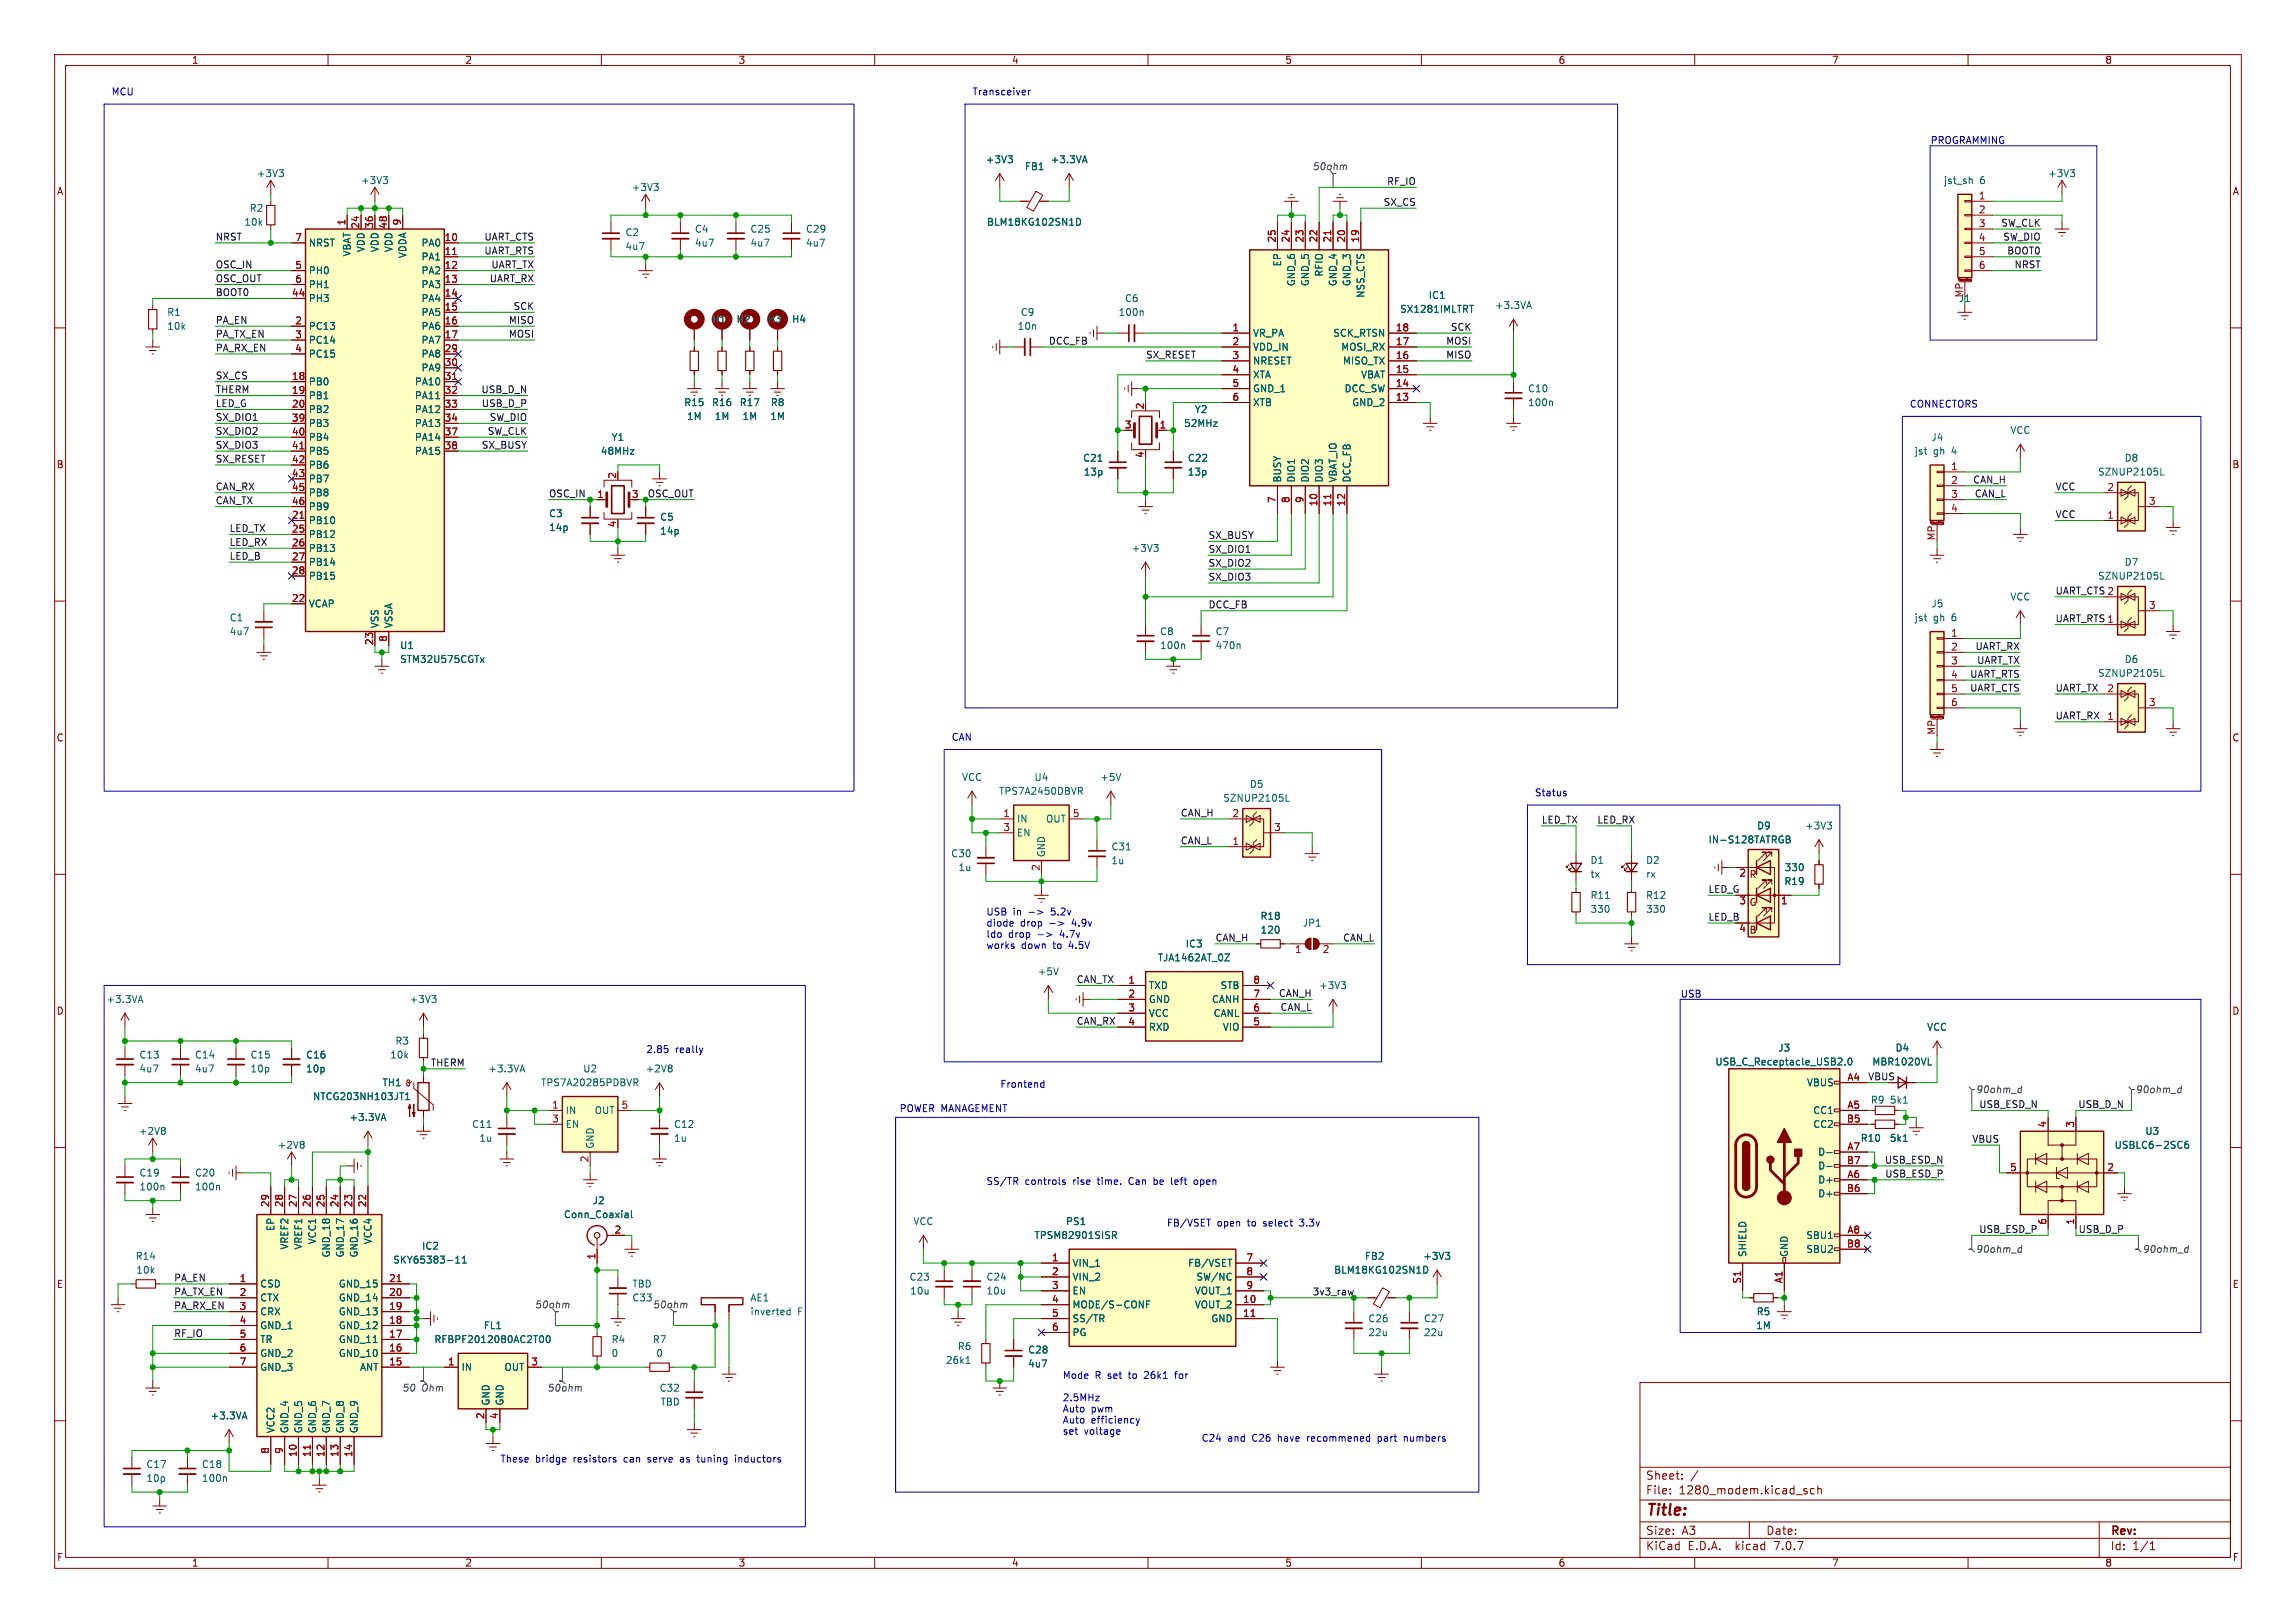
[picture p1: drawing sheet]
<svg xmlns="http://www.w3.org/2000/svg" width="420mm" height="297mm" viewBox="0 0 420 297" stroke-linecap="round" stroke-linejoin="round" font-family="sans-serif">
<defs><g id="words">
<text font-size="2.8" fill="#840000" x="301" y="277.9">Title:</text>
<g font-size="2.1" fill="#840000">
<text x="301" y="273.7">File:</text>
<text x="301" y="271">Sheet:</text>
<text x="307.1" y="273.7">1280_modem.kicad_sch</text>
<text x="301" y="281.1">Size:</text>
<text x="307.6" y="281.1">A3</text>
<text x="323" y="281.1">Date:</text>
<text x="386" y="281.3">Rev:</text>
<text x="301" y="283.9">KiCad</text>
<text x="308.7" y="283.9">E.D.A.</text>
<text x="317.6" y="283.9">kicad</text>
<text x="324.8" y="283.9">7.0.7</text>
<text x="386" y="283.9">Id:</text>
<text x="390.1" y="283.9">1/1</text>
</g>
<g font-size="1.8" fill="#840000">
<text x="35" y="11.9">1</text>
<text x="85" y="11.9">2</text>
<text x="135" y="11.9">3</text>
<text x="185" y="11.9">4</text>
<text x="235" y="11.9">5</text>
<text x="285" y="11.9">6</text>
<text x="335" y="11.9">7</text>
<text x="385" y="11.9">8</text>
<text x="10.3" y="35.9">A</text>
<text x="408.3" y="35.9">A</text>
<text x="10.3" y="85.9">B</text>
<text x="408.2" y="85.9">B</text>
<text x="10.3" y="135.9">C</text>
<text x="408.2" y="135.9">C</text>
<text x="319.9" y="160.9">R</text>
<text x="319.9" y="166">G</text>
<text x="319.9" y="171.1">B</text>
<text x="10.3" y="185.9">D</text>
<text x="408.2" y="185.9">D</text>
<text x="10.3" y="235.9">E</text>
<text x="408.3" y="235.9">E</text>
<text x="10.3" y="285.9">F</text>
<text x="35" y="286.9">1</text>
<text x="85" y="286.9">2</text>
<text x="135" y="286.9">3</text>
<text x="185" y="286.9">4</text>
<text x="235" y="286.9">5</text>
<text x="285" y="286.9">6</text>
<text x="335" y="286.9">7</text>
<text x="385" y="286.9">8</text>
<text x="408.3" y="285.9">F</text>
</g>
<g font-size="1.8" fill="#0000c2">
<text x="20.3" y="17.5">MCU</text>
<text x="177.8" y="17.5">Transceiver</text>
<text x="353.1" y="26.4">PROGRAMMING</text>
<text x="349.2" y="74.7">CONNECTORS</text>
<text x="174" y="135.6">CAN</text>
<text x="280.7" y="145.8">Status</text>
<text x="180.3" y="167.6">USB</text>
<text x="185.3" y="167.6">in</text>
<text x="192.6" y="167.6">5.2v</text>
<text x="180.3" y="169.7">diode</text>
<text x="180.3" y="171.7">ldo</text>
<text x="180.3" y="173.7">works</text>
<text x="184.5" y="171.7">drop</text>
<text x="186.7" y="169.7">drop</text>
<text x="186.8" y="173.7">down</text>
<text x="192.8" y="173.7">to</text>
<text x="194.2" y="171.7">4.7v</text>
<text x="195.8" y="173.7">4.5V</text>
<text x="196.4" y="169.7">4.9v</text>
<text x="307.3" y="182.6">USB</text>
<text x="118.1" y="192.8">2.85</text>
<text x="123.5" y="192.8">really</text>
<text x="164.5" y="203.6">POWER MANAGEMENT</text>
<text x="182.9" y="199.1">Frontend</text>
<text x="180.3" y="216.9">SS/TR</text>
<text x="187.5" y="216.9">controls</text>
<text x="196.4" y="216.9">rise</text>
<text x="201.1" y="216.9">time.</text>
<text x="207" y="216.9">Can</text>
<text x="211.7" y="216.9">be</text>
<text x="215.1" y="216.9">left</text>
<text x="219.5" y="216.9">open</text>
<text x="213.4" y="224.5">FB/VSET</text>
<text x="222.6" y="224.5">open</text>
<text x="228.3" y="224.5">to</text>
<text x="231.4" y="224.5">select</text>
<text x="238.2" y="224.5">3.3v</text>
<text x="194.3" y="252.4">Mode</text>
<text x="194.3" y="256.5">2.5MHz</text>
<text x="200.3" y="252.4">R set</text>
<text x="206.8" y="252.4">to</text>
<text x="209.8" y="252.4">26k1</text>
<text x="215.6" y="252.4">for</text>
<text x="194.3" y="258.6">Auto</text>
<text x="194.3" y="260.6">Auto</text>
<text x="194.3" y="262.6">set</text>
<text x="198.3" y="262.6">voltage</text>
<text x="199.6" y="258.6">pwm</text>
<text x="199.6" y="260.6">efficiency</text>
<text x="219.7" y="263.9">C24</text>
<text x="224.6" y="263.9">and</text>
<text x="229.2" y="263.9">C26</text>
<text x="234" y="263.9">have</text>
<text x="239.6" y="263.9">recommened</text>
<text x="252.7" y="263.9">part</text>
<text x="257.7" y="263.9">numbers</text>
<text x="91.4" y="267.7">These</text>
<text x="97.9" y="267.7">bridge</text>
<text x="105" y="267.7">resistors</text>
<text x="114.4" y="267.7">can</text>
<text x="119" y="267.7">serve</text>
<text x="125.1" y="267.7">as</text>
<text x="128.5" y="267.7">tuning</text>
<text x="135.6" y="267.7">inductors</text>
</g>
<g font-size="1.8" fill="#006464">
<text x="46.9" y="32.6">+3V3</text>
<text x="65.9" y="33.9">+3V3</text>
<text x="115.5" y="35.2">+3V3</text>
<text x="180.2" y="30.1">+3V3</text>
<text x="187.4" y="31.3">FB1</text>
<text x="192.1" y="30.1">+3.3VA</text>
<text x="355.5" y="33.9">jst_sh</text>
<text x="362.1" y="33.9">6</text>
<text x="374.5" y="32.6">+3V3</text>
<text x="44.6" y="41.5">10k</text>
<text x="45.6" y="39">R2</text>
<text x="180.4" y="41.5">BLM18KG102SN1D</text>
<text x="56.4" y="45.3">NRST</text>
<text x="64.4" y="47" transform="rotate(-90 64.4 47)">VBAT</text>
<text x="66.9" y="46.2" transform="rotate(-90 66.9 46.2)">VDD</text>
<text x="69.4" y="46.2" transform="rotate(-90 69.4 46.2)">VDD</text>
<text x="72" y="46.2" transform="rotate(-90 72 46.2)">VDD</text>
<text x="74.5" y="47.3" transform="rotate(-90 74.5 47.3)">VDDA</text>
<text x="77" y="45.3">PA0</text>
<text x="77" y="47.9">PA1</text>
<text x="114.3" y="43.4">C2</text>
<text x="114.3" y="46">4u7</text>
<text x="127" y="42.8">C4</text>
<text x="127" y="45.3">4u7</text>
<text x="137.2" y="42.8">C25</text>
<text x="137.2" y="45.3">4u7</text>
<text x="147.3" y="42.8">C29</text>
<text x="147.3" y="45.3">4u7</text>
<text x="56.4" y="50.4">PH0</text>
<text x="56.4" y="52.9">PH1</text>
<text x="77" y="50.4">PA2</text>
<text x="77" y="52.9">PA3</text>
<text x="234.5" y="48.9" transform="rotate(-90 234.5 48.9)">EP</text>
<text x="237.1" y="52.5" transform="rotate(-90 237.1 52.5)">GND_6</text>
<text x="239.6" y="52.5" transform="rotate(-90 239.6 52.5)">GND_5</text>
<text x="242.2" y="50.7" transform="rotate(-90 242.2 50.7)">RFIO</text>
<text x="244.7" y="52.5" transform="rotate(-90 244.7 52.5)">GND_4</text>
<text x="247.2" y="52.5" transform="rotate(-90 247.2 52.5)">GND_3</text>
<text x="30.5" y="58">R1</text>
<text x="56.4" y="55.5">PH3</text>
<text x="77" y="55.5">PA4</text>
<text x="77" y="58">PA5</text>
<text x="130.2" y="59.3">H1</text>
<text x="134.6" y="59.3">H2</text>
<text x="140.3" y="59.3">H3</text>
<text x="144.8" y="59.3">H4</text>
<text x="186.6" y="58">C9</text>
<text x="204.5" y="58">100n</text>
<text x="205.7" y="55.5">C6</text>
<text x="249.8" y="54.6" transform="rotate(-90 249.8 54.6)">NSS_CTS</text>
<text x="256" y="57.4">SX1281IMLTRT</text>
<text x="261.2" y="54.9">IC1</text>
<text x="273.4" y="56.7">+3.3VA</text>
<text x="30.5" y="60.6">10k</text>
<text x="56.4" y="60.6">PC13</text>
<text x="56.4" y="63.1">PC14</text>
<text x="56.4" y="65.6">PC15</text>
<text x="77" y="60.6">PA6</text>
<text x="77" y="63.1">PA7</text>
<text x="77" y="65.6">PA8</text>
<text x="186.1" y="60.6">10n</text>
<text x="229.1" y="61.8">VR_PA</text>
<text x="229.1" y="64.4">VDD_IN</text>
<text x="243.8" y="61.8">SCK_RTSN</text>
<text x="245.2" y="64.4">MOSI_RX</text>
<text x="56.4" y="70.7">PB0</text>
<text x="75.8" y="70.7">PA10</text>
<text x="77" y="68.2">PA9</text>
<text x="229.1" y="66.9">NRESET</text>
<text x="229.1" y="69.4">XTA</text>
<text x="229.1" y="72">GND_1</text>
<text x="245.5" y="66.9">MISO_TX</text>
<text x="245.9" y="72">DCC_SW</text>
<text x="248.9" y="69.4">VBAT</text>
<text x="279.4" y="72">C10</text>
<text x="56.4" y="73.3">PB1</text>
<text x="56.4" y="75.8">PB2</text>
<text x="75.8" y="73.3">PA11</text>
<text x="75.8" y="75.8">PA12</text>
<text x="125.1" y="74.5">R15</text>
<text x="125.6" y="77.1">1M</text>
<text x="130.1" y="74.5">R16</text>
<text x="130.6" y="77.1">1M</text>
<text x="135.2" y="74.5">R17</text>
<text x="135.7" y="77.1">1M</text>
<text x="140.8" y="77.1">1M</text>
<text x="140.9" y="74.5">R8</text>
<text x="218.5" y="75.8">Y2</text>
<text x="229.1" y="74.5">XTB</text>
<text x="247.2" y="74.5">GND_2</text>
<text x="279.4" y="74.5">100n</text>
<text x="56.4" y="78.3">PB3</text>
<text x="56.4" y="80.9">PB4</text>
<text x="56.4" y="83.4">PB5</text>
<text x="75.8" y="78.3">PA13</text>
<text x="75.8" y="80.9">PA14</text>
<text x="75.8" y="83.4">PA15</text>
<text x="109.8" y="83.4">48MHz</text>
<text x="111.8" y="80.9">Y1</text>
<text x="216.5" y="78.3">52MHz</text>
<text x="350.1" y="83.4">jst</text>
<text x="353.2" y="80.9">J4</text>
<text x="353.7" y="83.4">gh</text>
<text x="357.1" y="83.4">4</text>
<text x="367.7" y="79.6">VCC</text>
<text x="56.4" y="86">PB6</text>
<text x="56.4" y="88.5">PB7</text>
<text x="198" y="84.7">C21</text>
<text x="198.1" y="87.2">13p</text>
<text x="217.2" y="84.7">C22</text>
<text x="217.2" y="87.2">13p</text>
<text x="234.5" y="88.4" transform="rotate(-90 234.5 88.4)">BUSY</text>
<text x="237.1" y="88.4" transform="rotate(-90 237.1 88.4)">DIO1</text>
<text x="239.6" y="88.4" transform="rotate(-90 239.6 88.4)">DIO2</text>
<text x="242.2" y="88.4" transform="rotate(-90 242.2 88.4)">DIO3</text>
<text x="244.7" y="88.4" transform="rotate(-90 244.7 88.4)">VBAT_IO</text>
<text x="247.2" y="88.4" transform="rotate(-90 247.2 88.4)">DCC_FB</text>
<text x="383.7" y="87.2">SZNUP2105L</text>
<text x="388.5" y="84.7">D8</text>
<text x="56.4" y="91">PB8</text>
<text x="56.4" y="93.6">PB9</text>
<text x="100.3" y="94.8">C3</text>
<text x="120.7" y="95.5">C5</text>
<text x="56.4" y="96.1">PB10</text>
<text x="56.4" y="98.7">PB12</text>
<text x="56.4" y="101.2">PB13</text>
<text x="100.3" y="97.4">14p</text>
<text x="120.7" y="98">14p</text>
<text x="206.9" y="101.2">+3V3</text>
<text x="56.4" y="103.7">PB14</text>
<text x="56.4" y="106.3">PB15</text>
<text x="383.7" y="106.3">SZNUP2105L</text>
<text x="388.5" y="103.7">D7</text>
<text x="41.9" y="113.9">C1</text>
<text x="56.4" y="111.4">VCAP</text>
<text x="350.1" y="113.9">jst</text>
<text x="353.2" y="111.4">J5</text>
<text x="353.7" y="113.9">gh</text>
<text x="357.1" y="113.9">6</text>
<text x="367.7" y="110.1">VCC</text>
<text x="41.9" y="116.4">4u7</text>
<text x="69.4" y="115.1" transform="rotate(-90 69.4 115.1)">VSS</text>
<text x="72" y="115.1" transform="rotate(-90 72 115.1)">VSSA</text>
<text x="73.1" y="119">U1</text>
<text x="212.1" y="116.4">C8</text>
<text x="212.1" y="119">100n</text>
<text x="222.3" y="116.4">C7</text>
<text x="222.3" y="119">470n</text>
<text x="73.1" y="121.5">STM32U575CGTx</text>
<text x="383.7" y="124.1">SZNUP2105L</text>
<text x="388.5" y="121.5">D6</text>
<text x="175.9" y="143.1">VCC</text>
<text x="189.1" y="143.1">U4</text>
<text x="201.2" y="143.1">+5V</text>
<text x="182.7" y="145.6">TPS7A2450DBVR</text>
<text x="223.7" y="146.9">SZNUP2105L</text>
<text x="228.5" y="144.4">D5</text>
<text x="185.9" y="150.7">IN</text>
<text x="185.9" y="153.3">EN</text>
<text x="191.2" y="150.7">OUT</text>
<text x="203.2" y="155.8">C31</text>
<text x="312.4" y="154.5">IN-S128TATRGB</text>
<text x="321.3" y="152">D9</text>
<text x="330.1" y="152">+3V3</text>
<text x="173.9" y="157.1">C30</text>
<text x="175.2" y="159.6">1u</text>
<text x="191.4" y="157" transform="rotate(-90 191.4 157)">GND</text>
<text x="203.2" y="158.3">1u</text>
<text x="290.8" y="158.3">D1</text>
<text x="290.8" y="160.8">tx</text>
<text x="301" y="158.3">D2</text>
<text x="301" y="160.8">rx</text>
<text x="326.4" y="159.6">330</text>
<text x="290.8" y="164.7">R11</text>
<text x="290.8" y="167.2">330</text>
<text x="301" y="164.7">R12</text>
<text x="301" y="167.2">330</text>
<text x="326.3" y="162.2">R19</text>
<text x="216.8" y="173.6">IC3</text>
<text x="230.5" y="168.5">R18</text>
<text x="230.5" y="171">120</text>
<text x="238.2" y="169.8">JP1</text>
<text x="189.7" y="178.7">+5V</text>
<text x="211.7" y="176.1">TJA1462AT_0Z</text>
<text x="19.4" y="183.7">+3.3VA</text>
<text x="74.8" y="183.7">+3V3</text>
<text x="210.1" y="181.2">TXD</text>
<text x="210.1" y="183.7">GND</text>
<text x="221.6" y="183.7">CANH</text>
<text x="223.2" y="181.2">STB</text>
<text x="241.2" y="181.2">+3V3</text>
<text x="72.2" y="191.4">R3</text>
<text x="210.1" y="186.3">VCC</text>
<text x="210.1" y="188.8">RXD</text>
<text x="221.9" y="186.3">CANL</text>
<text x="223.6" y="188.8">VIO</text>
<text x="352.4" y="188.8">VCC</text>
<text x="25.4" y="193.9">C13</text>
<text x="25.4" y="196.4">4u7</text>
<text x="35.6" y="193.9">C14</text>
<text x="35.6" y="196.4">4u7</text>
<text x="45.7" y="193.9">C15</text>
<text x="45.7" y="196.4">10p</text>
<text x="55.9" y="193.9">C16</text>
<text x="55.9" y="196.4">10p</text>
<text x="71.3" y="193.9">10k</text>
<text x="89.2" y="196.4">+3.3VA</text>
<text x="106.6" y="196.4">U2</text>
<text x="118" y="196.4">+2V8</text>
<text x="313.7" y="195.2">USB_C_Receptacle_USB2.0</text>
<text x="325.2" y="192.6">J3</text>
<text x="342.4" y="195.2">MBR1020VL</text>
<text x="346.6" y="192.6">D4</text>
<text x="57.2" y="201.5">NTCG203NH103JT1</text>
<text x="69.9" y="199">TH1</text>
<text x="98.9" y="199">TPS7A20285PDBVR</text>
<text x="330.4" y="199">VBUS</text>
<text x="342.1" y="202.2">R9</text>
<text x="345.6" y="202.2">5k1</text>
<text x="25.3" y="207.9">+2V8</text>
<text x="63.8" y="205.3">+3.3VA</text>
<text x="86.3" y="206.6">C11</text>
<text x="87.6" y="209.1">1u</text>
<text x="103.4" y="204.1">IN</text>
<text x="103.4" y="206.6">EN</text>
<text x="108.7" y="204.1">OUT</text>
<text x="123.2" y="209.1">1u</text>
<text x="123.2" y="206.6">C12</text>
<text x="331.6" y="204.1">CC1</text>
<text x="331.6" y="206.6">CC2</text>
<text x="340.3" y="209.1">R10</text>
<text x="345.6" y="209.1">5k1</text>
<text x="392.3" y="207.9">U3</text>
<text x="25.4" y="215.5">C19</text>
<text x="35.6" y="215.5">C20</text>
<text x="50.7" y="210.4">+2V8</text>
<text x="108.8" y="210.3" transform="rotate(-90 108.8 210.3)">GND</text>
<text x="332.5" y="211.7">D-</text>
<text x="332.5" y="214.2">D-</text>
<text x="386.7" y="210.4">USBLC6-2SC6</text>
<text x="25.4" y="218">100n</text>
<text x="35.6" y="218">100n</text>
<text x="108.3" y="220.6">J2</text>
<text x="332.5" y="216.8">D+</text>
<text x="332.5" y="219.3">D+</text>
<text x="50.4" y="225.4" transform="rotate(-90 50.4 225.4)">EP</text>
<text x="58" y="227.8" transform="rotate(-90 58 227.8)">VCC1</text>
<text x="68.2" y="227.8" transform="rotate(-90 68.2 227.8)">VCC4</text>
<text x="103.1" y="223.1">Conn_Coaxial</text>
<text x="167" y="224.4">VCC</text>
<text x="189.1" y="226.9">TPSM82901SISR</text>
<text x="194.9" y="224.4">PS1</text>
<text x="330.3" y="226.9">SBU1</text>
<text x="24.7" y="230.7">R14</text>
<text x="24.8" y="233.3">10k</text>
<text x="52.9" y="228.8" transform="rotate(-90 52.9 228.8)">VREF2</text>
<text x="55.5" y="228.8" transform="rotate(-90 55.5 228.8)">VREF1</text>
<text x="60.6" y="230.2" transform="rotate(-90 60.6 230.2)">GND_18</text>
<text x="63.1" y="230.2" transform="rotate(-90 63.1 230.2)">GND_17</text>
<text x="65.6" y="230.2" transform="rotate(-90 65.6 230.2)">GND_16</text>
<text x="71.8" y="231.4">SKY65383-11</text>
<text x="77.1" y="228.9">IC2</text>
<text x="196.1" y="232">VIN_1</text>
<text x="217.2" y="232">FB/VSET</text>
<text x="243.9" y="233.3">BLM18KG102SN1D</text>
<text x="249.6" y="230.7">FB2</text>
<text x="260.2" y="230.7">+3V3</text>
<text x="319.6" y="230.1" transform="rotate(-90 319.6 230.1)">SHIELD</text>
<text x="327.3" y="230.1" transform="rotate(-90 327.3 230.1)">GND</text>
<text x="330.3" y="229.5">SBU2</text>
<text x="47.5" y="235.8">CSD</text>
<text x="47.5" y="238.4">CTX</text>
<text x="61.9" y="238.4">GND_14</text>
<text x="61.9" y="235.8">GND_15</text>
<text x="115.6" y="238.3">C33</text>
<text x="115.6" y="235.8">TBD</text>
<text x="137.2" y="238.4">AE1</text>
<text x="166.3" y="234.5">C23</text>
<text x="166.4" y="237.1">10u</text>
<text x="180.3" y="234.5">C24</text>
<text x="180.3" y="237.1">10u</text>
<text x="196.1" y="234.5">VIN_2</text>
<text x="196.1" y="237.1">EN</text>
<text x="196.1" y="239.6">MODE/S-CONF</text>
<text x="218.5" y="239.6">VOUT_2</text>
<text x="218.5" y="237.1">VOUT_1</text>
<text x="218.8" y="234.5">SW/NC</text>
<text x="47.5" y="240.9">CRX</text>
<text x="47.5" y="243.4">GND_1</text>
<text x="47.5" y="246">TR</text>
<text x="61.9" y="246">GND_11</text>
<text x="61.9" y="243.4">GND_12</text>
<text x="61.9" y="240.9">GND_13</text>
<text x="79.4" y="246">RFBPF2012080AC2T00</text>
<text x="88.4" y="243.4">FL1</text>
<text x="111.8" y="246">R4</text>
<text x="119.3" y="246">R7</text>
<text x="137.2" y="240.9">inverted</text>
<text x="145.9" y="240.9">F</text>
<text x="196.1" y="242.2">SS/TR</text>
<text x="196.1" y="244.7">PG</text>
<text x="221.5" y="242.2">GND</text>
<text x="250.2" y="242.2">C26</text>
<text x="250.2" y="244.7">22u</text>
<text x="260.4" y="242.2">C27</text>
<text x="260.4" y="244.7">22u</text>
<text x="321.1" y="243.4">1M</text>
<text x="321.2" y="240.9">R5</text>
<text x="47.5" y="248.5">GND_2</text>
<text x="47.5" y="251.1">GND_3</text>
<text x="61.9" y="248.5">GND_10</text>
<text x="65.8" y="251.1">ANT</text>
<text x="84.3" y="251.1">IN</text>
<text x="92.2" y="251.1">OUT</text>
<text x="111.8" y="248.5">0</text>
<text x="119.9" y="248.5">0</text>
<text x="172.9" y="249.8">26k1</text>
<text x="175.1" y="247.2">R6</text>
<text x="188" y="247.9">C28</text>
<text x="188" y="250.4">4u7</text>
<text x="89.8" y="257.3" transform="rotate(-90 89.8 257.3)">GND</text>
<text x="92.3" y="257.3" transform="rotate(-90 92.3 257.3)">GND</text>
<text x="120.6" y="254.9">C32</text>
<text x="120.7" y="257.4">TBD</text>
<text x="38.4" y="259.9">+3.3VA</text>
<text x="50.4" y="262.4" transform="rotate(-90 50.4 262.4)">VCC2</text>
<text x="52.9" y="262.4" transform="rotate(-90 52.9 262.4)">GND_4</text>
<text x="55.5" y="262.4" transform="rotate(-90 55.5 262.4)">GND_5</text>
<text x="58" y="262.4" transform="rotate(-90 58 262.4)">GND_6</text>
<text x="60.6" y="262.4" transform="rotate(-90 60.6 262.4)">GND_7</text>
<text x="63.1" y="262.4" transform="rotate(-90 63.1 262.4)">GND_8</text>
<text x="65.6" y="262.4" transform="rotate(-90 65.6 262.4)">GND_9</text>
<text x="26.7" y="268.8">C17</text>
<text x="36.8" y="268.8">C18</text>
<text x="26.7" y="271.4">10p</text>
<text x="36.8" y="271.4">100n</text>
</g>
<g font-size="1.8" fill="#484848">
<text x="240" y="31.3">50ohm</text>
<text x="361.4" y="200.3">90ohm_d</text>
<text x="390.6" y="200.3">90ohm_d</text>
<text x="361.4" y="229.5">90ohm_d</text>
<text x="391.9" y="229.5">90ohm_d</text>
<text x="97.8" y="239.6">50ohm</text>
<text x="119.4" y="239.6">50ohm</text>
<text x="73.5" y="254.9">50</text>
<text x="77.1" y="254.9">Ohm</text>
<text x="100.1" y="254.9">50ohm</text>
</g>
<g font-size="1.8" fill="#0f0f0f">
<text x="253.6" y="33.9">RF_IO</text>
<text x="253" y="37.7">SX_CS</text>
<text x="366" y="41.6">SW_CLK</text>
<text x="39.4" y="44.1">NRST</text>
<text x="88.5" y="46.6">UART_RTS</text>
<text x="88.5" y="44.1">UART_CTS</text>
<text x="366.3" y="44.1">SW_DIO</text>
<text x="367.1" y="46.6">BOOT0</text>
<text x="39.4" y="51.7">OSC_OUT</text>
<text x="39.4" y="49.2">OSC_IN</text>
<text x="89.5" y="51.7">UART_RX</text>
<text x="89.8" y="49.2">UART_TX</text>
<text x="368.4" y="49.2">NRST</text>
<text x="39.4" y="59.3">PA_EN</text>
<text x="39.4" y="54.3">BOOT0</text>
<text x="93" y="59.3">MISO</text>
<text x="93.8" y="56.8">SCK</text>
<text x="39.4" y="61.9">PA_TX_EN</text>
<text x="39.4" y="64.4">PA_RX_EN</text>
<text x="93" y="61.9">MOSI</text>
<text x="191.8" y="63.2">DCC_FB</text>
<text x="209.5" y="65.7">SX_RESET</text>
<text x="264.4" y="63.2">MOSI</text>
<text x="264.4" y="65.7">MISO</text>
<text x="265.3" y="60.6">SCK</text>
<text x="39.4" y="69.5">SX_CS</text>
<text x="39.4" y="74.6">LED_G</text>
<text x="39.4" y="77.1">SX_DIO1</text>
<text x="39.4" y="72">THERM</text>
<text x="88" y="72">USB_D_N</text>
<text x="88" y="74.6">USB_D_P</text>
<text x="89.5" y="77.1">SW_DIO</text>
<text x="39.4" y="82.2">SX_DIO3</text>
<text x="39.4" y="79.7">SX_DIO2</text>
<text x="88" y="82.2">SX_BUSY</text>
<text x="89.1" y="79.7">SW_CLK</text>
<text x="39.4" y="89.8">CAN_RX</text>
<text x="39.4" y="84.7">SX_RESET</text>
<text x="360.8" y="88.6">CAN_H</text>
<text x="375.9" y="89.8">VCC</text>
<text x="39.4" y="92.4">CAN_TX</text>
<text x="100.3" y="91.1">OSC_IN</text>
<text x="118.4" y="91.1">OSC_OUT</text>
<text x="361.1" y="91.1">CAN_L</text>
<text x="375.9" y="94.9">VCC</text>
<text x="41.9" y="100">LED_RX</text>
<text x="41.9" y="97.4">LED_TX</text>
<text x="221" y="101.3">SX_DIO1</text>
<text x="221" y="98.7">SX_BUSY</text>
<text x="41.9" y="102.5">LED_B</text>
<text x="221" y="103.8">SX_DIO2</text>
<text x="221" y="106.3">SX_DIO3</text>
<text x="221" y="111.4">DCC_FB</text>
<text x="375.9" y="108.9">UART_CTS2</text>
<text x="375.9" y="114">UART_RTS1</text>
<text x="361.3" y="119">UART_RX</text>
<text x="360.3" y="124.1">UART_RTS</text>
<text x="361.6" y="121.6">UART_TX</text>
<text x="360.3" y="126.7">UART_CTS</text>
<text x="375.9" y="126.7">UART_TX</text>
<text x="375.9" y="131.7">UART_RX 1</text>
<text x="215.9" y="149.5">CAN_H</text>
<text x="215.9" y="154.6">CAN_L</text>
<text x="281.9" y="150.8">LED_TX</text>
<text x="292.1" y="150.8">LED_RX</text>
<text x="312.4" y="163.5">LED_G</text>
<text x="222.2" y="172.4">CAN_H</text>
<text x="245.6" y="172.4">CAN_L</text>
<text x="312.4" y="168.6">LED_B</text>
<text x="196.8" y="180">CAN_TX</text>
<text x="233.8" y="182.5">CAN_H</text>
<text x="234.1" y="185.1">CAN_L</text>
<text x="196.8" y="187.6">CAN_RX</text>
<text x="78.7" y="195.2">THERM</text>
<text x="341.6" y="197.8">VBUS</text>
<text x="361.9" y="202.9">USB_ESD_N</text>
<text x="380.1" y="202.9">USB_D_N</text>
<text x="360.7" y="209.2">VBUS</text>
<text x="344.7" y="213">USB_ESD_N</text>
<text x="344.8" y="215.6">USB_ESD_P</text>
<text x="361.9" y="225.7">USB_ESD_P</text>
<text x="31.7" y="234.6">PA_EN</text>
<text x="31.7" y="237.1">PA_TX_EN</text>
<text x="31.7" y="239.7">PA_RX_EN</text>
<text x="240" y="237.1">3v3_raw</text>
<text x="31.7" y="244.8">RF_IO</text>
</g>
<g font-size="1.8" fill="#a90000">
<text x="63.2" y="41.3" transform="rotate(-90 63.2 41.3)">1</text>
<text x="65.8" y="42" transform="rotate(-90 65.8 42)">24</text>
<text x="68.3" y="42" transform="rotate(-90 68.3 42)">36</text>
<text x="70.9" y="42" transform="rotate(-90 70.9 42)">48</text>
<text x="73.4" y="41.3" transform="rotate(-90 73.4 41.3)">9</text>
<text x="361.9" y="36.6">1</text>
<text x="361.9" y="39.1">2</text>
<text x="361.9" y="41.7">3</text>
<text x="53.9" y="44.2">7</text>
<text x="81.2" y="44.2">10</text>
<text x="81.2" y="46.7">11</text>
<text x="233.4" y="44.5" transform="rotate(-90 233.4 44.5)">25</text>
<text x="236" y="44.5" transform="rotate(-90 236 44.5)">24</text>
<text x="238.5" y="44.5" transform="rotate(-90 238.5 44.5)">23</text>
<text x="241" y="44.5" transform="rotate(-90 241 44.5)">22</text>
<text x="243.6" y="44.5" transform="rotate(-90 243.6 44.5)">21</text>
<text x="246.1" y="44.5" transform="rotate(-90 246.1 44.5)">20</text>
<text x="248.7" y="44.5" transform="rotate(-90 248.7 44.5)">19</text>
<text x="361.9" y="44.2">4</text>
<text x="361.9" y="46.7">5</text>
<text x="53.9" y="49.3">5</text>
<text x="53.9" y="51.8">6</text>
<text x="81.2" y="49.3">12</text>
<text x="81.2" y="51.8">13</text>
<text x="361.9" y="49.3">6</text>
<text x="53.3" y="54.4">44</text>
<text x="53.9" y="59.4">2</text>
<text x="81.2" y="54.4">14</text>
<text x="81.2" y="56.9">15</text>
<text x="81.2" y="59.4">16</text>
<text x="359.2" y="54.5" transform="rotate(-90 359.2 54.5)">MP</text>
<text x="53.9" y="62">3</text>
<text x="53.9" y="64.5">4</text>
<text x="81.2" y="62">17</text>
<text x="81.2" y="64.5">29</text>
<text x="225.4" y="60.7">1</text>
<text x="225.4" y="63.2">2</text>
<text x="225.4" y="65.8">3</text>
<text x="255.2" y="65.8">16</text>
<text x="255.2" y="63.2">17</text>
<text x="255.2" y="60.7">18</text>
<text x="53.3" y="69.6">18</text>
<text x="81.2" y="67.1">30</text>
<text x="81.2" y="69.6">31</text>
<text x="225.4" y="68.3">4</text>
<text x="225.4" y="70.9">5</text>
<text x="255.2" y="70.9">14</text>
<text x="255.2" y="68.3">15</text>
<text x="53.3" y="72.1">19</text>
<text x="53.3" y="74.7">20</text>
<text x="53.3" y="77.2">39</text>
<text x="81.2" y="72.1">32</text>
<text x="81.2" y="74.7">33</text>
<text x="81.2" y="77.2">34</text>
<text x="209.3" y="75" transform="rotate(-90 209.3 75)">2</text>
<text x="225.4" y="73.4">6</text>
<text x="255.2" y="73.4">13</text>
<text x="53.3" y="79.8">40</text>
<text x="53.3" y="82.3">41</text>
<text x="81.2" y="79.8">37</text>
<text x="81.2" y="82.3">38</text>
<text x="205.7" y="78.5">3</text>
<text x="209.3" y="83.9" transform="rotate(-90 209.3 83.9)">4</text>
<text x="212" y="78.5">1</text>
<text x="53.3" y="84.8">42</text>
<text x="53.3" y="87.4">43</text>
<text x="53.3" y="89.9">45</text>
<text x="112.8" y="87.7" transform="rotate(-90 112.8 87.7)">2</text>
<text x="356.8" y="86.1">1</text>
<text x="356.8" y="88.6">2</text>
<text x="385.4" y="89.9">2</text>
<text x="53.3" y="95">21</text>
<text x="53.3" y="92.5">46</text>
<text x="109.1" y="91.2">1</text>
<text x="115.5" y="91.2">3</text>
<text x="233.4" y="92.1" transform="rotate(-90 233.4 92.1)">7</text>
<text x="236" y="92.1" transform="rotate(-90 236 92.1)">8</text>
<text x="238.5" y="92.1" transform="rotate(-90 238.5 92.1)">9</text>
<text x="241" y="92.8" transform="rotate(-90 241 92.8)">10</text>
<text x="243.6" y="92.8" transform="rotate(-90 243.6 92.8)">11</text>
<text x="246.1" y="92.8" transform="rotate(-90 246.1 92.8)">12</text>
<text x="356.8" y="91.2">3</text>
<text x="356.8" y="93.7">4</text>
<text x="385.4" y="95">1</text>
<text x="393" y="92.5">3</text>
<text x="53.3" y="97.5">25</text>
<text x="53.3" y="100.1">26</text>
<text x="112.8" y="96.6" transform="rotate(-90 112.8 96.6)">4</text>
<text x="354.1" y="99" transform="rotate(-90 354.1 99)">MP</text>
<text x="53.3" y="102.6">27</text>
<text x="53.3" y="105.2">28</text>
<text x="53.3" y="110.2">22</text>
<text x="393" y="111.5">3</text>
<text x="68.3" y="118.2" transform="rotate(-90 68.3 118.2)">23</text>
<text x="70.9" y="117.5" transform="rotate(-90 70.9 117.5)">8</text>
<text x="356.8" y="116.6">1</text>
<text x="356.8" y="119.1">2</text>
<text x="356.8" y="121.7">3</text>
<text x="356.8" y="124.2">4</text>
<text x="356.8" y="126.7">5</text>
<text x="356.8" y="129.3">6</text>
<text x="385.4" y="126.7">2</text>
<text x="393" y="129.3">3</text>
<text x="354.1" y="134.6" transform="rotate(-90 354.1 134.6)">MP</text>
<text x="183.4" y="149.6">1</text>
<text x="196.1" y="149.6">5</text>
<text x="225.4" y="149.6">2</text>
<text x="183.4" y="152.1">3</text>
<text x="225.4" y="154.7">1</text>
<text x="233" y="152.1">3</text>
<text x="190.2" y="159.5" transform="rotate(-90 190.2 159.5)">2</text>
<text x="318.1" y="160.7">2</text>
<text x="318.1" y="165.8">3</text>
<text x="325.7" y="165.8">1</text>
<text x="318.1" y="170.9">4</text>
<text x="236.8" y="174.7">1</text>
<text x="241.9" y="174.7">2</text>
<text x="206.3" y="180.1">1</text>
<text x="206.3" y="182.6">2</text>
<text x="206.3" y="185.2">3</text>
<text x="229.2" y="185.2">6</text>
<text x="229.2" y="182.6">7</text>
<text x="229.2" y="180.1">8</text>
<text x="206.3" y="187.7">4</text>
<text x="229.2" y="187.7">5</text>
<text x="337.8" y="197.9">A4</text>
<text x="100.9" y="202.9">1</text>
<text x="113.6" y="202.9">5</text>
<text x="337.8" y="202.9">A5</text>
<text x="100.9" y="205.5">3</text>
<text x="337.7" y="205.5">B5</text>
<text x="374.4" y="206.4" transform="rotate(-90 374.4 206.4)">4</text>
<text x="379.5" y="206.4" transform="rotate(-90 379.5 206.4)">3</text>
<text x="107.7" y="212.8" transform="rotate(-90 107.7 212.8)">2</text>
<text x="337.7" y="213.1">B7</text>
<text x="337.8" y="215.6">A6</text>
<text x="337.8" y="210.6">A7</text>
<text x="367.6" y="214.4">5</text>
<text x="385.4" y="214.4">2</text>
<text x="49.3" y="221" transform="rotate(-90 49.3 221)">29</text>
<text x="51.8" y="221" transform="rotate(-90 51.8 221)">28</text>
<text x="54.4" y="221" transform="rotate(-90 54.4 221)">27</text>
<text x="56.9" y="221" transform="rotate(-90 56.9 221)">26</text>
<text x="59.4" y="221" transform="rotate(-90 59.4 221)">25</text>
<text x="62" y="221" transform="rotate(-90 62 221)">24</text>
<text x="64.5" y="221" transform="rotate(-90 64.5 221)">23</text>
<text x="67.1" y="221" transform="rotate(-90 67.1 221)">22</text>
<text x="337.7" y="218.2">B6</text>
<text x="112.3" y="225.8">2</text>
<text x="337.8" y="225.8">A8</text>
<text x="374.4" y="224.2" transform="rotate(-90 374.4 224.2)">6</text>
<text x="379.5" y="224.2" transform="rotate(-90 379.5 224.2)">1</text>
<text x="109" y="230.6" transform="rotate(-90 109 230.6)">1</text>
<text x="192.3" y="230.9">1</text>
<text x="192.3" y="233.4">2</text>
<text x="227.9" y="230.9">7</text>
<text x="227.9" y="233.4">8</text>
<text x="337.7" y="228.3">B8</text>
<text x="43.7" y="234.7">1</text>
<text x="43.7" y="237.2">2</text>
<text x="43.7" y="239.8">3</text>
<text x="71.1" y="239.8">19</text>
<text x="71.1" y="237.2">20</text>
<text x="71.1" y="234.7">21</text>
<text x="192.3" y="236">3</text>
<text x="192.3" y="238.5">4</text>
<text x="227.3" y="238.5">10</text>
<text x="227.9" y="236">9</text>
<text x="318.5" y="235" transform="rotate(-90 318.5 235)">S1</text>
<text x="326.1" y="234.9" transform="rotate(-90 326.1 234.9)">A1</text>
<text x="43.7" y="242.3">4</text>
<text x="43.7" y="244.9">5</text>
<text x="71.1" y="244.9">17</text>
<text x="71.1" y="242.3">18</text>
<text x="192.3" y="241">5</text>
<text x="192.3" y="243.6">6</text>
<text x="227.3" y="241">11</text>
<text x="43.7" y="247.4">6</text>
<text x="43.7" y="249.9">7</text>
<text x="71.1" y="249.9">15</text>
<text x="71.1" y="247.4">16</text>
<text x="81.8" y="249.9">1</text>
<text x="97.1" y="249.9">3</text>
<text x="88.6" y="259.8" transform="rotate(-90 88.6 259.8)">2</text>
<text x="91.2" y="259.8" transform="rotate(-90 91.2 259.8)">4</text>
<text x="49.3" y="266.1" transform="rotate(-90 49.3 266.1)">8</text>
<text x="51.8" y="266.1" transform="rotate(-90 51.8 266.1)">9</text>
<text x="54.4" y="266.7" transform="rotate(-90 54.4 266.7)">10</text>
<text x="56.9" y="266.7" transform="rotate(-90 56.9 266.7)">11</text>
<text x="59.4" y="266.7" transform="rotate(-90 59.4 266.7)">12</text>
<text x="62" y="266.7" transform="rotate(-90 62 266.7)">13</text>
<text x="64.5" y="266.7" transform="rotate(-90 64.5 266.7)">14</text>
</g>
<g font-size="1.8" fill="#009600">
<text x="358.2" y="55.5">J1</text>
<text x="380.1" y="225.7">USB_D_P</text>
</g>
<g font-size=".5" fill="#840000">
<text x="357.9" y="51.6">Mounting</text>
<text x="352.9" y="96.1">Mounting</text>
<text x="352.9" y="131.6">Mounting</text>
</g>
</g></defs>
<g fill="none" stroke="#840000" stroke-width=".18">
<path d="M10 10h400v277h-400zM12 12h396v273h-396zM60 10v2M110 10v2M160 10v2M210 10v2M260 10v2M310 10v2M360 10v2M49.5 33v2.6M49.5 36.8v.8M49.5 33l-.7 1.3"/>
<path d="M49.5 33l.8 1.3M63.5 39.4v2.5M66 39.4v2.5M68.6 34.3v2.5M68.6 39.4v2.5M68.6 34.3l-.8 1.3M68.6 34.3l.7 1.3M71.1 39.4v2.5M73.7 39.4v2.5M118.1 35.6v2.5M118.1 35.6l-.8 1.2M118.1 35.6l.8 1.2"/>
<path d="M182.9 31.8v2.5M182.9 31.8l-.8 1.2M182.9 31.8l.7 1.2M186.7 36.8h1.7M189.5 35l1.2 .7-1.7 3-1.2-.8zM190.1 36.8h1.7M195.6 31.8l-.8 1.2M195.6 31.8v2.5M195.6 31.8l.7 1.2M234.9 36.8h2.6M235.6 36.2h1.3M236.1 35.6h.2"/>
<path d="M236.2 36.8v1.3M243.8 36.8h2.6M244.5 36.2h1.2M245 35.6h.2M245.1 36.8v1.3M359.4 39.2h1.3v.3h-1.3zM359.4 36.7h1.3v.3h-1.3zM360.7 36.8h3.8M360.7 39.4h3.8M377.2 33l-.8 1.3M377.2 33v2.6M377.2 33l.8 1.3"/>
<path d="M10 60h2M27.9 55.9v.7M49.5 41.1v.8M53.3 44.5h2.6M53.3 49.5h2.6M53.3 52.1h2.6M53.3 54.6h2.6M53.3 59.7h2.6M81.3 44.5h2.5M81.3 47h2.5M81.3 49.5h2.5M81.3 57.2h2.5"/>
<path d="M81.3 52.1h2.5M81.3 54.6h2.5M81.3 59.7h2.5M111.8 40.6v2.1M111.8 43.7v2M116.8 49.5h2.6M117.5 50.2h1.2M118 50.8h.2M118.1 48.3v1.2M124.5 40.6v2.1M124.5 43.7v2M127 59.7v2.5"/>
<path d="M132.1 59.7v2.5M134.6 40.6v2.1M134.6 43.7v2M137.2 59.7v2.5M142.2 59.7v2.5M144.8 40.6v2.1M144.8 43.7v2M200.7 59.7v2.5M233.7 40.6v5.1M236.2 40.6v5.1M238.8 40.6v5.1M241.3 40.6v5.1"/>
<path d="M243.8 40.6v5.1M246.4 40.6v5.1M248.9 40.6v5.1M276.9 58.4v2.6M276.9 58.4l-.8 1.3M276.9 58.4l.7 1.3M358.1 57.2h2.6M358.2 51.3v-.3l.1 .2 .2-.2v.3M358.4 51.6h2M358.8 57.8h1.2M359.3 58.4h.2M359.4 49.4h1.3v.3h-1.3z"/>
<path d="M359.4 46.9h1.3v.2h-1.3zM359.4 44.3h1.3v.3h-1.3zM359.4 41.8h1.3v.2h-1.3zM359.4 51.6v3M359.4 55.9v1.3M359.7 51v.3M359.9 51h.1M360.4 51.5h.2M360.4 51.3h.1M360.4 51.1v.2M360.5 51.3h.1M360.5 51.1h-.1"/>
<path d="M360.6 51.1h-.1M360.6 51.1h.1M360.6 51.4v.1M360.6 51.1v.3M360.7 41.9h3.8M360.7 44.5h3.8M360.7 47h3.8M360.7 49.5h3.8M375.9 41.9h2.6M376.6 42.5h1.2M377.1 43.2h.2M377.2 40.6v1.3"/>
<path d="M408 60h2M26.7 63.5h2.5M27.3 64.1h1.3M27.8 64.8h.3M27.9 60.2v.8M27.9 62.2v1.3M53.3 77.5h2.6M53.3 72.4h2.6M53.3 62.2h2.6M53.3 69.9h2.6M53.3 74.9h2.6M53.3 64.8h2.6"/>
<path d="M81.3 77.5h2.5M81.3 72.4h2.5M81.3 62.2h2.5M81.3 69.9h2.5M81.3 74.9h2.5M81.3 64.8h2.5M81.3 67.3h2.5M125.7 71.1h2.6M126.4 71.8h1.2M126.9 72.4h.2M127 63.5v.8M127 67.8v.8"/>
<path d="M127 69.9v1.2M130.8 71.1h2.5M131.4 71.8h1.3M132 72.4h.2M132.1 63.5v.8M132.1 67.8v.8M132.1 69.9v1.2M135.9 71.1h2.5M136.5 71.8h1.3M137 72.4h.3M137.2 63.5v.8M137.2 67.8v.8"/>
<path d="M137.2 69.9v1.2M141 71.1h2.5M141.6 71.8h1.3M142.1 72.4h.3M142.2 63.5v.8M142.2 67.8v.8M142.2 69.9v1.2M181.6 63.4v.2M182.2 62.9v1.2M182.9 63.5h1.2M182.9 62.2v2.6M185.4 63.5h2.1"/>
<path d="M188.5 63.5h2M199.4 60.8v.3M200 60.3v1.3M200.7 61h1.2M204.5 61h2M205.7 71v.2M206.4 70.5v1.3M207 76.5v-1.3h5.1v1.3M207 78.7h.5M207 71.1h1.3M207 69.9v2.5M207.5 61h2"/>
<path d="M212.1 78.7h1.3M223.5 63.5h5.1M223.5 71.1h5.1M223.5 61h5.1M223.5 73.7h5.1M223.5 68.6h5.1M223.5 66h5.1M254 63.5h5.1M254 71.1h5.1M254 61h5.1M254 73.7h5.1M254 68.6h5.1"/>
<path d="M254 66h5.1M260.3 77.5h2.6M261 78.1h1.3M261.5 78.7h.2M261.6 76.2v1.3M275.6 77.5h2.5M276.2 78.1h1.3M276.7 78.7h.3M276.9 69.9v2M276.9 72.9v2M276.9 76.2v1.3M53.3 92.7h2.6"/>
<path d="M53.3 87.6h2.6M53.3 97.8h2.6M53.3 95.3h2.6M53.3 90.2h2.6M53.3 80h2.6M53.3 82.6h2.6M53.3 85.1h2.6M81.3 80h2.5M81.3 82.6h2.5M107.9 92.7v2M107.9 95.8v2M109.2 91.4h1.8"/>
<path d="M110.5 93.7v1.3h5.1v-1.3M110.5 89.2v-1.3h5.1v1.3M113 95v.3M118.1 92.7v2M118.1 95.8v2M119.4 87.6h2.5M120 88.3h1.3M120.5 88.9h.3M120.6 86.4v1.2M204.5 82.6v2M204.5 85.6v2M207 81v1.3h5.1v-1.3"/>
<path d="M208.3 92.7h2.5M208.9 93.3h1.3M209.4 94h.3M209.5 82.3v.3M209.5 91.4v1.3M214.6 82.6v2M214.6 85.6v2M233.7 88.9v5.1M236.2 88.9v5.1M238.8 88.9v5.1M241.3 88.9v5.1M243.8 88.9v5.1"/>
<path d="M246.4 88.9v5.1M353.1 95.8v-.4l.2 .3 .1-.3v.4M353.3 96h2M354.3 93.9h1.3v.2h-1.3zM354.3 91.3h1.3v.3h-1.3zM354.3 88.8h1.3v.2h-1.3zM354.3 86.2h1.3v.3h-1.3zM354.3 96v3.1M354.6 95.4v.3M354.8 95.4h.1M354.8 95.4v.1M355.4 95.8h.1"/>
<path d="M355.4 95.6v.2M355.4 95.6h.1M355.5 95.5v.4h-.1M355.6 94h3.8M355.6 88.9h3.8M355.6 91.4h3.8M355.6 86.4h3.8M368.3 97.8h2.5M368.9 98.4h1.3M369.4 99.1h.3M369.6 81.3v2.5M369.6 96.5v1.3"/>
<path d="M369.6 81.3l-.8 1.3M369.6 81.3l.7 1.3M384.8 95.3h4.5M384.8 90.2h4.5M388 89.5l1.3 .7-1.3 .6zM388.6 95.3h.7l-1.3-.7v1.3l1.3-.6M389.3 90.2h1.9v5.1h-1.9M389.3 95.3l1.2-.7v1.3zM389.3 90.2l1.2-.7v1.3zM389.9 94l-.6 .6v1.3l-.7 .6M389.9 88.9l-.6 .6v1.3l-.7 .6M391.2 92.7h3.8"/>
<path d="M396.2 96.5h2.6M396.9 97.2h1.2M397.4 97.8h.2M397.5 95.3v1.2M10 110h2M47 119.4h2.5M48.3 111.8v2M48.3 114.8v2M48.3 118.1v1.3M53.3 102.9h2.6M53.3 110.5h2.6M53.3 100.3h2.6"/>
<path d="M53.3 105.4h2.6M68.6 115.6v2.5M71.1 115.6v2.5M111.8 101.6h2.5M112.4 102.2h1.3M112.9 102.9h.3M113 100.3v1.3M209.5 102.9v2.5M209.5 114.3v2M209.5 117.3v2.1M209.5 102.9l-.7 1.2M209.5 102.9l.8 1.2"/>
<path d="M219.7 114.3v2M219.7 117.3v2.1M353.1 101.6h2.5M353.7 102.2h1.3M354.2 102.9h.3M354.3 119.3h1.3v.2h-1.3zM354.3 116.7h1.3v.3h-1.3zM354.3 100.3v1.3M355.6 116.8h3.8M355.6 119.4h3.8M369.6 111.8v2.5M369.6 111.8l-.8 1.2"/>
<path d="M369.6 111.8l.7 1.2M384.8 114.3h4.5M384.8 109.2h4.5M388 108.6l1.3 .6-1.3 .7zM388.6 114.3h.7l-1.3-.6v1.2l1.3-.6M389.3 109.2h1.9v5.1h-1.9M389.3 114.3l1.2-.6v1.2zM389.3 109.2l1.2-.6v1.3zM389.9 113l-.6 .7v1.2l-.7 .7M389.9 108l-.6 .6v1.3l-.7 .6M391.2 111.8h3.8M396.2 115.6h2.6"/>
<path d="M396.9 116.2h1.2M397.4 116.8h.2M397.5 114.3v1.3M408 110h2M47.6 120h1.3M48.1 120.7h.3M68.6 121.9h2.5M69.2 122.6h1.3M69.7 123.2h.3M69.8 120.7v1.2M213.4 121.9h2.5M214 122.6h1.3"/>
<path d="M214.5 123.2h.3M214.6 120.7v1.2M353.1 137.2h2.5M353.1 131.4v-.4l.2 .3 .1-.3v.4M353.3 131.6h2M353.7 137.8h1.3M354.2 138.4h.3M354.3 129.4h1.3v.3h-1.3zM354.3 126.9h1.3v.2h-1.3zM354.3 124.3h1.3v.3h-1.3zM354.3 121.8h1.3v.2h-1.3zM354.3 131.6v3"/>
<path d="M354.3 135.9v1.3M354.6 131v.3M354.8 131h.1M355.4 131.3v-.2h.1v.3M355.4 131.5h.1M355.4 131.3h.1M355.5 131.5h-.1M355.5 131.5h.1M355.5 131.4v.1M355.6 121.9h3.8M355.6 129.5h3.8M355.6 127h3.8"/>
<path d="M355.6 124.5h3.8M368.3 133.4h2.5M368.9 134h1.3M369.4 134.6h.3M369.6 132.1v1.3M384.8 132.1h4.5M384.8 127h4.5M388 126.4l1.3 .6-1.3 .6zM388.6 132.1h.7l-1.3-.7v1.3l1.3-.6M389.3 127h1.9v5.1h-1.9M389.3 132.1l1.2-.7v1.3zM389.3 127l1.2-.6v1.2z"/>
<path d="M389.9 130.8l-.6 .6v1.3l-.7 .7M389.9 125.7l-.6 .7v1.2l-.7 .7M391.2 129.5h3.8M396.2 133.4h2.6M396.9 134h1.2M397.4 134.6h.2M397.5 132.1v1.3M10 160h2M177.8 144.8v2.5M177.8 144.8l-.8 1.3M177.8 144.8l.8 1.3M180.3 154.9v2.1"/>
<path d="M180.3 158v2M182.9 149.9h2.5M182.9 152.4h2.5M190.5 157.5v2.5M195.6 149.9h2.5M200.7 153.7v2M200.7 156.7v2.1M203.2 144.8l-.8 1.3M203.2 144.8v2.5M203.2 144.8l.8 1.3M224.8 149.9h4.4M224.8 154.9h4.4"/>
<path d="M228 149.2l1.2 .7-1.2 .6zM228.6 154.9h.6l-1.2-.6v1.3l1.2-.7M229.2 149.9h1.9v5h-1.9M229.2 154.9l1.3-.6v1.3zM229.2 149.9l1.3-.7v1.3zM229.9 153.7l-.7 .6v1.3l-.6 .6M229.9 148.6l-.7 .6v1.3l-.6 .6M231.1 152.4h3.8M238.8 156.2h2.5M239.4 156.8h1.3M239.9 157.5h.3M240 154.9v1.3"/>
<path d="M287 158.2l-.5 .6v-.3v.3h.3M287.5 158.8l-.5 .5v-.3v.3h.3M288.3 156.2v5.1M297.2 158.2l-.5 .6v-.3v.3h.2M297.7 158.8l-.5 .5v-.3v.3h.2M298.4 156.2v5.1M313.7 158.6v.3M314.3 158.1v1.3M315 158.8h1.2M315 157.5v2.5M317.5 158.8h7.1v10.1h-7.1M321.3 157.5v2.5"/>
<path d="M323.1 156.7v-.7h-.8h.8l-1.5 1.5M323.8 157.5v2.5zM323.8 157.5h.1M324.1 156.7v-.7h-.8h.8l-1.5 1.5M332.7 153.7l-.7 1.2M332.7 153.7v2.5M332.7 157.5v.7M332.7 153.7l.8 1.2M408 160h2M189.2 163.8h2.6M189.9 164.5h1.2M190.4 165.1h.2"/>
<path d="M190.5 162.6v1.2M229.9 172.7h.7M234.2 172.7h.7M236.2 172.7h2.6M239.1 172l.7-.3v2a1.02 1.02 0 0 1-1-.6 1.02 1.02 0 0 1 .3-1.1zM240.3 171.7a1.02 1.02 0 0 1 1 1 1.02 1.02 0 0 1-1 1zM241.3 172.7h2.5M288.3 162.6v.7M288.3 166.9v.7M297.2 172.7h2.5M297.8 173.4h1.3M298.3 174h.3"/>
<path d="M298.4 162.6v.7M298.4 166.9v.7M298.4 171.5v1.2M317.5 163.8h10.2M321.3 162.6v2.5M323.1 166.9v-.8h-.8h.8l-1.5 1.5M323.1 161.8v-.8h-.8h.8l-1.5 1.6M323.8 162.6v2.5zM323.8 162.6h.1M324.1 166.9v-.8h-.8h.8l-1.5 1.5M324.1 161.8v-.8h-.8h.8l-1.5 1.6M332.7 161.8v.8"/>
<path d="M22.9 185.4v2.6M22.9 191.8v2M22.9 194.8v2.1M22.9 185.4l-.8 1.3M22.9 185.4l.7 1.3M33 191.8v2M33 194.8v2.1M43.2 191.8v2M43.2 194.8v2.1M53.3 191.8v2M53.3 194.8v2.1M75.3 197.9l-.2 .2h-.4l-.2-.1v-.3l.2-.1 .2 .2v.7l-.1 .2h-.3l-.2-.5"/>
<path d="M75.7 198.1v1l3.5 3.1v1M77.5 185.4v2.6M77.5 189.2v.8M77.5 193.5v.8M77.5 196.9v1.2M77.5 185.4l-.8 1.3M77.5 185.4l.7 1.3M92.7 198.1v2.6M92.7 198.1l-.8 1.3M92.7 198.1l.8 1.3M120.6 198.1v2.6M120.6 198.1l-.7 1.3"/>
<path d="M120.6 198.1l.8 1.3M191.8 180.3l-.8 1.3M191.8 180.3v2.6M191.8 180.3l.7 1.3M196.8 182.8v.2M197.5 182.2v1.3M198.1 182.9h1.3M198.1 181.6v2.6M204.5 182.9h5M204.5 180.3h5M204.5 185.4h5M204.5 188h5"/>
<path d="M227.3 182.9h5.1M227.3 180.3h5.1M227.3 185.4h5.1M227.3 188h5.1M243.8 182.9l-.7 1.3M243.8 182.9v2.5M243.8 182.9l.8 1.3M335.5 197.9h1v.5h-1zM336.5 198.1h5.1M345.4 198.1h5.1M354.3 190.5v2.5M354.3 190.5l-.7 1.3"/>
<path d="M354.3 190.5l.8 1.3M10 210h2M21.6 201.9h2.5M22.2 202.6h1.3M22.7 203.2h.3M22.9 200.7v1.2M22.9 213.4v2M22.9 216.4v2M27.9 208.3v2.5M27.9 208.3l-.7 1.3M27.9 208.3l.8 1.3M33 213.4v2"/>
<path d="M33 216.4v2M41.9 214.5v.3M42.5 214v1.3M43.2 214.6h1.2M43.2 213.4v2.5M49.5 217.2v5M52.1 217.2v5M53.3 210.8l-.7 1.3M53.3 210.8v2.6M53.3 210.8l.8 1.3M54.6 217.2v5M57.1 217.2v5"/>
<path d="M59.7 217.2v5M62.2 217.2v5M63.5 213.4h1.3M64.8 212.1v2.5M64.8 217.2v5M65.4 212.7v1.3M66 213.2v.3M67.3 207l-.8 1.3M67.3 207v2.6M67.3 217.2v5M67.3 207l.8 1.3M76.2 207h2.5"/>
<path d="M76.8 207.6h1.3M77.3 208.3h.3M77.5 203.2v1.3M77.5 205.7v1.3M91.4 212.1h2.6M92.1 212.7h1.2M92.6 213.4h.2M92.7 204.5v2M92.7 207.5v2.1M92.7 210.8v1.3M100.3 205.7h2.6M100.3 203.2h2.6"/>
<path d="M106.7 215.9h2.5M107.3 216.5h1.3M107.8 217.2h.3M107.9 210.8v2.6M107.9 214.6v1.3M113 203.2h2.6M119.4 212.1h2.5M120 212.7h1.3M120.5 213.4h.3M120.6 204.5v2M120.6 207.5v2.1M120.6 210.8v1.3"/>
<path d="M335.5 218.2h1v.5h-1zM335.5 215.6h1v.6h-1zM335.5 213.1h1v.5h-1zM335.5 210.6h1v.5h-1zM335.5 205.5h1v.5h-1zM335.5 202.9h1v.6h-1zM336.5 205.7h5.1M336.5 203.2h5.1M336.5 215.9h5.1M336.5 210.8h5.1M336.5 218.4h5.1M336.5 213.4h5.1"/>
<path d="M342.3 205.7h.7M342.3 203.2h.7M346.6 205.7h.7M346.6 203.2h.7M349.2 206.4h2.6M349.9 207h1.3M350.4 207.6h.2M350.5 205.1v1.3M367 214.6h20.3M370.8 212.1h12.7v5.1h-12.7zM372.4 217.2l2-1v2zM372.4 212.1l2-1v2z"/>
<path d="M372.4 211.1v2M372.4 216.2v2M374.6 204.5v5.1h2.6v2.5M376.2 214.6l2-1v2zM376.2 213.6v2h.5M377.2 217.2v2.5h-2.6v5.1M377.2 219.7h2.5v5.1M379.7 204.5v5.1h-2.5M380 217.2l2-1v2zM380 212.1l2-1v2zM380 211.1v2M380 216.2v2"/>
<path d="M387.3 218.4h2.6M388 219.1h1.3M388.5 219.7h.2M388.6 217.2v1.2M408 210h2M20.3 238.8h2.6M21 239.4h1.2M21.6 237.5v1.3M24.1 234.9h.8M26.7 222.2h2.5M27.3 222.9h1.3M27.8 223.5h.3"/>
<path d="M27.9 221v1.2M28.4 234.9h.8M41.9 237.5h5.1M41.9 234.9h5.1M69.8 237.5h5.1M69.8 234.9h5.1M109.2 226.6v4.5M111 226.1h3.3M113 233.7v2M113 236.7v2.1M114.3 228.6h2.5M114.9 229.2h1.3"/>
<path d="M115.4 229.9h.3M115.6 227.3v1.3M130.8 238.8v2.5M133.3 238.8v2.5M168.9 226.1l-.8 1.2M168.9 226.1v2.5M168.9 226.1l.8 1.2M172.7 232.4v2M172.7 235.5v2M177.8 232.4v2M177.8 235.5v2M190.5 231.1h5.1"/>
<path d="M190.5 238.8h5.1M190.5 233.7h5.1M190.5 236.2h5.1M226.1 231.1h5M226.1 238.8h5M226.1 233.7h5M226.1 236.2h5M250.2 237.5h1.6M252.9 235.7l1.3 .7-1.7 2.9-1.3-.7zM253.5 237.5h1.8M262.9 232.4l-.8 1.3M262.9 232.4v2.5"/>
<path d="M262.9 232.4l.8 1.3M318.8 231.1v5.1M320 237.5h.8M324.4 237.5h.7M326.1 230.1h.5v1h-.5zM326.4 231.1v5.1M326.4 238.8v1.2M335.5 228.3h1v.6h-1zM335.5 225.8h1v.5h-1zM336.5 226.1h5.1M336.5 228.6h5.1M10 260h2"/>
<path d="M21.5 240h.2M26.7 254h2.5M27.3 254.6h1.3M27.8 255.3h.3M27.9 252.7v1.3M41.9 240h5.1M41.9 242.6h5.1M41.9 250.2h5.1M41.9 247.6h5.1M41.9 245.1h5.1M69.8 240h5.1M69.8 242.6h5.1"/>
<path d="M69.8 250.2h5.1M69.8 247.6h5.1M69.8 245.1h5.1M77.5 241.3h1.2M78.7 240v2.6M79.4 240.7v1.2M80 241.2v.2M81.3 250.2h2.5M88.9 257.8v2.5M91.4 257.8v2.5M96.5 250.2h2.6M109.2 243.8v.8"/>
<path d="M109.2 248.2v.7M111.8 241.3h2.5M112.4 241.9h1.3M112.9 242.6h.3M113 240v1.3M118.1 250.2h.8M122.4 250.2h.8M127 252.7v2.1M127 255.8v2M132.1 251.5h2.5M132.7 252.1h1.3M133.2 252.7h.3"/>
<path d="M133.3 250.2v1.3M174 241.3h2.5M174.6 241.9h1.3M175.1 242.6h.3M175.3 240v1.3M180.3 245.1v.8M180.3 249.4v.8M181.6 254h2.5M182.2 254.6h1.3M182.8 255.3h.2M182.9 252.7v1.3M185.4 245.1v2"/>
<path d="M185.4 248.2v2M190.5 241.3h5.1M190.5 243.8h5.1M226.1 241.3h5M232.4 250.2h2.5M233 250.8h1.3M233.6 251.5h.2M233.7 248.9v1.3M247.6 240v2.1M247.6 243.1v2M251.5 251.5h2.5M252.1 252.1h1.3"/>
<path d="M252.6 252.7h.3M252.7 250.2v1.3M257.8 240v2.1M257.8 243.1v2M300 253h108v32h-108zM325.1 240h2.6M325.8 240.7h1.2M326.3 241.3h.2M408 260h2M24.1 266.7v2M24.1 269.7v2.1M27.9 275.6h2.6"/>
<path d="M28.6 276.2h1.2M29.1 276.9h.2M29.2 274.3v1.3M34.3 266.7v2M34.3 269.7v2.1M41.9 261.6v2.6M41.9 261.6l-.8 1.3M41.9 261.6l.8 1.3M49.5 262.9v5.1M52.1 262.9v5.1M54.6 262.9v5.1M57.1 262.9v5.1"/>
<path d="M57.1 271.8h2.6M57.8 272.4h1.3M58.3 273h.2M58.4 270.5v1.3M59.7 262.9v5.1M62.2 262.9v5.1M64.8 262.9v5.1M88.9 264.2h2.5M89.5 264.8h1.3M90 265.4h.3M90.2 262.9v1.3M125.7 261.6h2.6"/>
<path d="M126.4 262.3h1.2M126.9 262.9h.2M127 260.3v1.3M300 278.5h108M300 274.5h108M300 268.5h108M305.5 273.2v.2M305.5 272.5v.1M307.7 270.5v.2M307.7 269.8v.1M310.6 269.1l-1.3 1.9M320 278.5v3"/>
<path d="M330.2 272.9l.3 .1 .1 .2-.2 .2h-.3M330.2 272.4l.3 .1M331.9 272.5l-.5-.1-.2 .3v.4l.1 .2h.6M332.5 272.5l.2-.1 .4 .1 .1 .9M332.5 271.9v1.5M384 278.5v6.5M60 285v2M110 285v2M160 285v2M210 285v2M260 285v2M300 281.5h108"/>
<path d="M310 285v2M360 285v2M393.3 283.6h.9M393.3 282.5l.4-.4v1.5"/>
</g>
<g fill="none" stroke="#840000" stroke-width=".3">
<path d="M110.2 42.7h3.1M122.9 42.7h3.1M133.1 42.7h3M143.3 42.7h3M206.5 59.4v3.1M188.5 62v3M208.4 76.2h2.3v5.1h-2.3zM275.3 71.9h3.1M106.4 94.7h3.1M111.9 88.9h2.3v5.1h-2.3zM116.6 94.7h3M202.9 84.6h3.1"/>
<path d="M213.1 84.6h3.1M46.7 114.8h3.1M208 116.3h3.1M218.2 116.3h3M178.8 158h3.1M199.1 155.7h3.1M21.3 193.8h3.1M31.5 193.8h3M41.7 193.8h3M51.8 193.8h3.1M21.3 215.4h3.1M31.5 215.4h3"/>
<path d="M91.2 206.5h3M119.1 206.5h3.1M111.5 236.7h3.1M171.2 234.4h3M176.3 235.5h3M125.5 254.8h3M183.9 247.1h3M246.1 242.1h3.1M256.3 242.1h3M22.6 268.7h3.1M32.8 268.7h3"/>
</g>
<path d="M207.5 77.5v2.5M211.6 77.5v2.5M111 90.2v2.5M115.1 90.2v2.5M318.1 208.2a1.9 1.9 0 0 1 2-.4 1.9 1.9 0 0 1 1.2 1.8v7.6a1.91 1.91 0 0 1-1.9 1.9 1.91 1.91 0 0 1-1.9-1.9v-7.8l.2-.7zM323.8 212.9v1.2l2.6 2.6M326.4 209v10.2M328.9 211.6v1.3l-2.5 2.5" fill="none" stroke="#840000" stroke-width=".51"/>
<g fill="none" stroke="#840000" stroke-width=".2">
<path d="M48.8 37.6h1.5v3.5h-1.5zM27.2 56.6h1.5v3.6h-1.5zM126.2 64.3h1.6v3.5h-1.6zM131.3 64.3h1.5v3.5h-1.5zM136.4 64.3h1.5v3.5h-1.5zM141.5 64.3h1.5v3.5h-1.5zM332 158.2h1.5v3.6h-1.5zM230.6 172h3.6v1.5h-3.6zM287.5 163.3h1.6v3.6h-1.6zM297.7 163.3h1.5v3.6h-1.5zM76.7 190h1.5v3.5h-1.5zM343 205h3.6v1.5h-3.6z"/>
<path d="M343 202.4h3.6v1.6h-3.6zM24.9 234.2h3.5v1.5h-3.5zM320.8 236.7h3.6v1.6h-3.6zM108.5 244.6h1.5v3.6h-1.5zM118.9 249.4h3.5v1.6h-3.5zM179.6 245.9h1.5v3.5h-1.5z"/>
<circle cx="109.2" cy="226.1" r=".51"/>
</g>
<g fill="none" stroke="#006464" stroke-width=".18">
<path d="M51 31.1h.8l-.4 .4M51.6 31.5l.2 .3v.3l-.2 .2M70.1 32.3h.8l-.4 .5M70.6 32.8l.3 .3v.3l-.3 .2M119.6 33.6h.8l-.4 .5M120.2 34.1l.2 .2v.3l-.2 .3M184.4 28.5h.8l-.4 .5M184.9 29l.3 .2v.3l-.3 .3M196.9 39.9a.64 .64 0 0 1 .8 .7 .64 .64 0 0 1-.8 .6zM198.1 29.4h.6M198.4 28.5l.4 1.3M360.6 32.8l.2 .1v.7"/>
<path d="M378.7 31.1h.8l-.4 .4M379.2 31.5l.3 .3v.3l-.3 .2M208.9 56.9l.2 .2v.6M268.8 55.9h.7M279.4 56.1h.6M279.7 55.2l.4 1.3M79.7 73h.7M283.8 73.4l.2 .2v.6M200.9 84.4h.7M211.1 99.6h.7l-.4 .5M395.3 85.7v1.2h.6M211.6 100.1l.2 .3v.3l-.2 .2"/>
<path d="M216.5 117.8l.2 .2v.7M226.7 117.8l.1 .2v.7M395.3 104.7v1.3h.6M87.9 120.4l.6 .8M88.5 120.4l-.6 .8M395.3 122.5v1.3h.6M197.3 144.1h.5l.2 .2-.1 .4-.6 .1M197.6 144.8l.4 .6M205 141.5l-.4 1.3M206 155.5h.8M235.3 145.4v1.2h.6M326.7 153h.5l.2 .2-.2 .4 .2 .1 .1 .3-.3 .2h-.5z"/>
<path d="M326.7 153.6h.5M334.3 150.4h.7l-.4 .5M334.8 150.9l.2 .3v.3l-.2 .2M193.6 177.1l-.4 1.3M224.1 174.6h.8l-.8 1.2h.8M245.4 179.6h.7l-.4 .5M293.7 164.4h.7M25.4 183.1h.6M25.7 182.2l.4 1.3M79 182.2h.8l-.5 .5M79.5 182.7l.3 .2v.3l-.3 .3M95.2 195.8h.7"/>
<path d="M95.6 194.9l.4 1.3M116 197.4h.4l.3 .3-.1 .3-.6 .1M116.3 198.1l.4 .6M122.7 194.9l.2 .2-.2 .3 .2 .3v.2l-.2 .3M245.9 180.1l.2 .3v.3l-.2 .2M337.5 194.8v.1M338.2 193.7l.1-.1a.68 .68 0 0 1 .5 .7 .68 .68 0 0 1-.5 .6l-.3-.5zM352.7 194.9h.6M29.8 216.9l.2 .2v.7M30 206.3l.2 .3-.2 .3 .2 .2v.2l-.2 .3M40 216.9l.1 .2v.7M55.4 208.9l.2 .2-.2 .3 .2 .2v.3l-.2 .2"/>
<path d="M69.8 204.7h.7M70.2 203.8l.4 1.2M74.2 201.2h.7M74.2 200.3l.4-.3v1.2M89.1 206.3h.7M334.2 210.9h.9M334.2 213.5h.9M348.2 208.9h.7M348.2 201.9h.7M400.2 208.9h-.3a.85 .85 0 0 0 0 1.2l.4-.1 .1-.4-.3-.3-.4 .1-.1 .2M83.4 231.1h.7M83.4 230.2l.3-.3v1.2"/>
<path d="M84.6 231.1h.7M84.6 230.2l.3-.3v1.2M114.5 222h.3l.1 .8M114.9 222.8h-.4M114.9 222.3h-.4M115.5 221.6v1l.2 .2M144.5 239.3v1.3M144.5 239.8h-.3l-.3 .2M203.5 225.4h.5l.2 .2-.1 .4h-.6M203.8 226l.4 .6M209.7 238.7h.5M210.3 238.1h-.6v1.2"/>
<path d="M224.6 230.4h.7M225.1 233.1h.1M225.2 234.1l-.1 .1M260.4 231.7a.64 .64 0 0 1 .8 .7 .64 .64 0 0 1-.8 .6zM264.4 229.2h.8l-.4 .5M264.9 229.7l.3 .2v.3l-.3 .2M44.4 259.3h.7M44.8 258.4l.4 1.3M99 244.4a.68 .68 0 0 1 .4 .7 .68 .68 0 0 1-.4 .6M100 244.5l.2-.1a.68 .68 0 0 1 .4 .7 .68 .68 0 0 1-.4 .6l-.3-.5zM143.9 240.4l.3 .2 .3-.1M176.7 249.5h.7"/>
<path d="M177 248.4l.1-.2v1.3M201.5 241.3l.4 .6M201.8 240.7l.1 .2-.1 .3M41.2 270.2l.2 .2v.7"/>
</g>
<g fill="none" stroke="#840000" stroke-width=".25">
<path d="M358.1 35.6h2.6v15.2h-2.6zM55.9 41.9h25.4v73.7h-25.4zM228.6 45.7h25.4v43.2h-25.4zM353.1 85.1h2.5v10.2h-2.5zM387.3 88.3h5.1v8.9h-5.1zM353.1 115.6h2.5v15.2h-2.5zM387.3 107.3h5.1v8.9h-5.1zM387.3 125.1h5.1v8.9h-5.1zM185.4 147.3h10.2v10.2h-10.2zM227.3 148h5.1v8.8h-5.1zM287.3 158h2l-1 1.5zM287.3 159.5h2"/>
<path d="M297.4 158h2.1l-1.1 1.5zM297.4 159.5h2.1M319.8 155.4h5.6v16.1h-5.6zM321.3 158.8l2.5-1.3v2.5zM321.3 157.5v2.5M209.5 177.8h17.8v12.7h-17.8zM321.3 168.9l2.5-1.3v2.6zM321.3 163.8l2.5-1.2v2.5zM321.3 162.6v2.5M321.3 167.6v2.6M76.5 198.1h2v5.1h-2zM316.2 195.6h20.3v35.5h-20.3z"/>
<path d="M347.2 197.1l1.5 1-1.5 1zM348.7 197.1v2M102.9 200.7h10.1v10.1h-10.1zM318.8 217.2a.64 .64 0 0 0 .6 .6 .64 .64 0 0 0 .6-.6M318.8 209.6a.64 .64 0 0 1 .6-.7 .64 .64 0 0 1 .6 .7M369.6 207h15.2v15.2h-15.2zM47 222.2h22.8v40.7h-22.8zM108.7 227.8a1.81 1.81 0 0 1-1-2.8 1.81 1.81 0 0 1 3 0 1.81 1.81 0 0 1-1 2.8M195.6 228.6h30.5v17.8h-30.5zM83.8 247.6h12.7v10.2h-12.7zM130.8 240v-1.2h-2.5v-1.3h7.6v1.3h-2.6v1.2"/>
</g>
<g fill="#ffffc2" stroke="#ffffc2" stroke-width=".18">
<path d="M316.2 195.6h20.3v35.5h-20.3z"/>
<path d="M195.6 228.6h30.5v17.8h-30.5z"/>
<path d="M209.5 177.8h17.8v12.7h-17.8z"/>
<path d="M319.8 155.4h5.6v16.1h-5.6z"/>
<path d="M185.4 147.3h10.2v10.2h-10.2z"/>
<path d="M227.3 148h5.1v8.8h-5.1z"/>
<path d="M83.8 247.6h12.7v10.2h-12.7z"/>
<path d="M358.1 35.6h2.6v15.2h-2.6z"/>
<path d="M353.1 85.1h2.5v10.2h-2.5z"/>
<path d="M102.9 200.7h10.1v10.1h-10.1z"/>
<path d="M228.6 45.7h25.4v43.2h-25.4z"/>
<path d="M47 222.2h22.8v40.7h-22.8z"/>
<path d="M369.6 207h15.2v15.2h-15.2z"/>
<path d="M387.3 125.1h5.1v8.9h-5.1z"/>
<path d="M387.3 107.3h5.1v8.9h-5.1z"/>
<path d="M387.3 88.3h5.1v8.9h-5.1z"/>
<path d="M353.1 115.6h2.5v15.2h-2.5z"/>
<path d="M55.9 41.9h25.4v73.7h-25.4z"/>
</g>
<g fill="#840000" stroke="#840000" stroke-width=".25">
<path d="M318.8 217.2h1.2a.64 .64 0 0 1-.6 .6 .64 .64 0 0 1-.6-.6z"/>
<path d="M318.8 209.6h1.2v7.6h-1.2z"/>
<path d="M319 209.1a.64 .64 0 0 1 .6-.1 .64 .64 0 0 1 .4 .6h-1.2z"/>
<path d="M326.4 206.5l1.3 2.5h-2.6z"/>
<path d="M328.3 210.3h1.3v1.3h-1.3z"/>
<circle cx="323.8" cy="212.2" r=".63"/>
</g>
<g fill="#840000" stroke="#840000" stroke-width=".18">
<path d="M74.9 202.1l.3 .7h-.5l.2-.7v2.2z"/>
<path d="M75.7 202.1v2.2l-.3-.7h.5l-.2 .7z"/>
<path d="M239.1 172l.7-.3v2a1.02 1.02 0 0 1-1-.6 1.02 1.02 0 0 1 .3-1.1z"/>
<path d="M240.3 171.7a1.02 1.02 0 0 1 1 1 1.02 1.02 0 0 1-1 1z"/>
<circle cx="326.4" cy="219.2" r="1.27"/>
<circle cx="324.6" cy="163.8" r=".25"/>
<circle cx="377.2" cy="219.7" r=".25"/>
<circle cx="377.2" cy="217.2" r=".25"/>
<circle cx="383.5" cy="214.6" r=".25"/>
<circle cx="370.8" cy="214.6" r=".25"/>
<circle cx="377.2" cy="212.1" r=".25"/>
<circle cx="377.2" cy="209.5" r=".25"/>
</g>
<g fill="none" stroke="#840000" stroke-width=".33">
<path d="M110.2 43.7h3.1M122.9 43.7h3.1M133.1 43.7h3M143.3 43.7h3M207.5 59.4v3.1M187.5 62v3M275.3 72.9h3.1M106.4 95.8h3.1M116.6 95.8h3M202.9 85.6h3.1M213.1 85.6h3.1M46.7 113.8h3.1"/>
<path d="M208 117.3h3.1M218.2 117.3h3M178.8 157h3.1M199.1 156.7h3.1M21.3 194.8h3.1M31.5 194.8h3M41.7 194.8h3M51.8 194.8h3.1M21.3 216.4h3.1M31.5 216.4h3M91.2 207.5h3M119.1 207.5h3.1"/>
<path d="M111.5 235.7h3.1M171.2 235.5h3M176.3 234.4h3M125.5 255.8h3M183.9 248.2h3M246.1 243.1h3.1M256.3 243.1h3M22.6 269.7h3.1M32.8 269.7h3"/>
</g>
<path d="M82.8 46.6h.7M243.4 42.2v.7M82.8 69.4h.7M54.9 94.8h.7M54.9 82.1h.7M243.4 90.5v.7M72.6 234.5h.8M228.8 240.9h.8M56.7 264.5v.7" fill="none" stroke="#a90000" stroke-width=".18"/>
<g fill="none" stroke="#840000" stroke-width="1.3">
<circle cx="127" cy="58.4" r="1.27"/>
<circle cx="132.1" cy="58.4" r="1.27"/>
<circle cx="137.2" cy="58.4" r="1.27"/>
<circle cx="142.2" cy="58.4" r="1.27"/>
</g>
<g fill="none" stroke="#484848" stroke-width=".18">
<path d="M243.3 31.2l.5 .6h.5h-.5v2.5M246 30.2l.3 .2-.1 .7M360.2 198.9l.5 .5h.5h-.5v2.5M369.4 199.1l.4 .1M369.7 199.9l-.4 .1M369.9 198.7l-.2 1.3M389.4 198.9l.5 .5h.5h-.5v2.5M398.6 199.1l.4 .1M398.9 199.9l-.4 .1M399.1 198.7l-.2 1.3M101.1 239.5l.5 .5h.5h-.5v2.6M103.7 238.5l.4 .2-.1 .6"/>
<path d="M122.7 239.5l.5 .5h.5h-.5v2.6M125.3 238.5l.4 .2-.1 .6M360.7 226.1v2.5h-.5h.5l.5 .5M369.4 228.3l.4 .1M369.7 229.1l-.4 .1M369.9 227.9l-.2 1.3M391.2 226.1v2.5h-.5h.5l.5 .5M399.9 228.3l.4 .1M400.2 229.1l-.4 .1M400.3 227.9l-.1 1.3M77.5 250.2v2.5h-.5h.5l.5 .5M102.9 250.2v2.5h-.5h.5l.5 .5"/>
<path d="M106 253.7l.4 .2-.1 .7"/>
</g>
<path d="M247.6 236.1l-.3 .9-.2-.6" fill="none" stroke="#0f0f0f" stroke-width=".18"/>
<g fill="none" stroke="#0000c2" stroke-width=".18">
<path d="M19 19.1h137.2v125.7h-137.2zM176.5 19.1h119.4v110.4h-119.4zM188.1 16.5v.9M188.5 16.5l-.4 .3M353.1 26.7h30.4v35.5h-30.4zM348 76.2h54.6v68.6h-54.6zM172.7 137.2h80v57.1h-80zM279.4 147.3h57.1v29.2h-57.1zM286.2 145.2l.3 .1v.2l-.2 .1h-.2M286.2 144.8l.3 .1M185.2 168.6l.1 .3-.6 .2M185.3 169.4l-.1 .1"/>
<path d="M185.5 173.2v.3M188.2 167h1M189.8 166.6l1 .4-1 .3M189.9 171h.9M191.4 170.7l1 .3-1 .4M192.1 169h.9M193.6 168.6l1 .4-1 .4M19 180.3h128.3v99.1h-128.3zM121.5 191.4h.6M122.1 191.9l.1 .2-.1 .5M128.6 191.8l-.4 .8M190.4 198.9l.2 .1 .4-.1"/>
<path d="M191 197.7v1.3M191 198.2l-.4-.1-.2 .2M307.3 182.9h95.3v60.9h-95.3zM163.8 204.5h106.7v68.5h-106.7zM185.8 216.2l.4 .6M186.1 215.5l.1 .2-.1 .4M194.8 216l-.3-.1-.2 .2 .1 .2 .4 .1v.3h-.5M211.1 215.5v1.3M211.1 216.7l.1 .1M211.2 215.9l-.1 .1M214.3 215.5v1.1l.2 .2M219 216l-.3-.1-.3 .3 .1 .4 .2 .2 .3-.1"/>
<path d="M220.7 223.1h.7M200.4 255.5h.7l-.7 .8h.7M207.8 259.6l.3 .8M208.4 259.6l-.3 .8M214.9 251.4h.4M215.1 251l-.1 1.3M103.3 266.7l.2 .3-.6 .1M103.5 267.5l-.2 .1M112.2 267.1l.4 .1 .1 .2-.2 .2-.3-.1M112.2 266.8h.4M124.6 266.7l-.1 .1M124.6 267.1l-.2 .2 .2 .3"/>
<path d="M127.5 266.7h.4M127.6 266.3v1.1l.3 .2M134.5 266.3v.1M134.5 266.7v.9M204.4 261.6l.4 .1 .1 .2-.6 .2M204.8 262.4l-.4 .1M208.1 260.4l-.3 .5M250.4 262.9l.1 .1M250.5 262.5v1.2M250.5 263.7h-.1M252.1 262.9v1.3M252.1 263.7h.1"/>
<path d="M252.2 262.9l-.1 .1M256.9 262.9v.8M257.2 262.9l-.3 .1"/>
</g>
<g fill="none" stroke="#009600" stroke-width=".18">
<path d="M49.5 35.6v1.2M63.5 39.4v-1.3h10.2v1.3M66 38.1v1.3M68.6 36.8v2.6M71.1 38.1v1.3M118.1 38.1v1.3M124.5 39.4v1.2M134.6 39.4v1.2M182.9 34.3v2.5h3.8M195.6 34.3v2.5h-3.8M236.2 38.1v2.5M245.1 38.1v1.3"/>
<path d="M259.1 34.3h-17.8v6.3M259.1 38.1h-10.2v2.5M364.5 39.4h12.7v1.2M377.2 35.6v1.2h-12.7M39.4 44.5h13.9M39.4 49.5h13.9M39.4 52.1h13.9M39.4 59.7h13.9M49.5 41.9v2.6M53.3 54.6h-25.4v1.3M83.8 47h14M83.8 44.5h14"/>
<path d="M83.8 49.5h14M83.8 57.2h14M83.8 52.1h14M83.8 59.7h14M111.8 45.7v1.3h33v-1.3M111.8 40.6v-1.2h33v1.2M118.1 47v1.3M124.5 45.7v1.3M134.6 45.7v1.3M233.7 40.6v-1.2h5.1v1.2M243.8 40.6v-1.2h2.6v1.2M364.5 47h8.9"/>
<path d="M364.5 44.5h8.9M364.5 41.9h8.9M364.5 49.5h8.9M27.9 61v1.2M39.4 74.9h13.9M39.4 77.5h13.9M39.4 72.4h13.9M39.4 62.2h13.9M39.4 64.8h13.9M39.4 69.9h13.9M83.8 74.9h12.7M83.8 77.5h12.7"/>
<path d="M83.8 72.4h12.7M83.8 62.2h14M127 62.2v1.3M127 68.6v1.3M132.1 62.2v1.3M132.1 68.6v1.3M137.2 62.2v1.3M137.2 68.6v1.3M142.2 62.2v1.3M142.2 68.6v1.3M184.1 63.5h1.3M190.5 63.5h33"/>
<path d="M201.9 61h2.6M204.5 78.7h1.2M208.3 71.1h15.2M209.5 61h14M209.5 66h14M209.5 71.1v2.6M213.4 78.7h1.2M223.5 68.6h-19v14M223.5 73.7h-8.9v8.9M259.1 68.6h17.8M259.1 63.5h10.1M259.1 73.7h2.5v2.5"/>
<path d="M259.1 61h10.1M259.1 66h10.1M276.9 61v8.9M276.9 74.9v1.3M39.4 85.1h13.9M39.4 90.2h13.9M39.4 92.7h13.9M39.4 80h13.9M39.4 82.6h13.9M41.9 97.8h11.4M83.8 80h12.7M83.8 82.6h12.7"/>
<path d="M100.3 91.4h8.9M107.9 97.8v1.3h10.2v-1.3M107.9 91.4v1.3M113 86.4v-1.3h7.6v1.3M113 96.5v3.8M116.8 91.4h10.2M118.1 91.4v1.3M204.5 87.6v2.6h10.1v-2.6M209.5 83.8v7.6M233.7 94v5.1h-12.7M236.2 94v7.6h-15.2M238.8 94v10.1h-17.8"/>
<path d="M241.3 94v12.7h-20.3M243.8 94v15.2h-34.3M246.4 94v17.8h-26.7v2.5M354.3 99.1v1.2M359.4 88.9h7.6M359.4 94h10.2v2.5M359.4 91.4h7.6M369.6 83.8v2.6h-10.2M375.9 90.2h8.9M375.9 95.3h8.9M395 92.7h2.5v2.6M41.9 102.9h11.4"/>
<path d="M41.9 100.3h11.4M48.3 116.8v1.3M53.3 110.5h-5v1.3M68.6 118.1v1.3h2.5v-1.3M69.8 119.4v1.3M209.5 105.4v8.9M209.5 119.4v1.3h10.2v-1.3M359.4 119.4h10.2M369.6 114.3v2.5h-10.2M375.9 109.2h8.9M375.9 114.3h8.9M395 111.8h2.5v2.5"/>
<path d="M354.3 134.6v1.3M359.4 124.5h10.2M359.4 129.5h10.2v2.6M359.4 121.9h10.2M359.4 127h10.2M375.9 127h8.9M375.9 132.1h8.9M395 129.5h2.5v2.6M177.8 149.9h5.1M177.8 147.3v5.1h5.1M180.3 152.4v2.5M200.7 158.8v2.5h-20.4v-1.3"/>
<path d="M200.7 149.9v3.8M203.2 147.3v2.6h-5.1M215.9 149.9h8.9M215.9 154.9h8.9M234.9 152.4h5.1v2.5M281.9 151.1h6.4v5.1M292.1 151.1h6.3v5.1M316.2 158.8h1.3M332.7 156.2v1.3M190.5 160v2.6M222.2 172.7h7.7M234.9 172.7h1.3"/>
<path d="M243.8 172.7h7.7M288.3 167.6v1.3h10.1M288.3 161.3v1.3M298.4 161.3v1.3M298.4 167.6v3.9M312.4 168.9h5.1M312.4 163.8h5.1M332.7 162.6v1.2h-5M22.9 190.5h30.4v1.3M22.9 188v3.8M22.9 196.9v3.8M33 190.5v1.3"/>
<path d="M33 196.9v1.2M43.2 190.5v1.3M43.2 196.9v1.2M53.3 196.9v1.2h-30.4M77.5 195.6h7.6M77.5 188v1.2M77.5 194.3v2.6M191.8 182.9v2.5h12.7M196.8 188h7.7M196.8 180.3h7.7M199.4 182.9h5.1M232.4 185.4h7.6"/>
<path d="M232.4 182.9h7.6M243.8 185.4v2.6h-11.4M341.6 198.1h3.8M354.3 193v5.1h-3.8M22.9 213.4v-1.3h10.1v1.3M22.9 218.4v1.3h10.1v-1.3M27.9 210.8v1.3M27.9 219.7v1.3M44.4 214.6h5.1v2.6M52.1 217.2v-1.3h2.5v1.3M53.3 213.4v2.5M59.7 217.2v-1.3h5.1v1.3"/>
<path d="M63.5 213.4h-1.3v3.8M67.3 209.6v7.6M67.3 210.8h-10.2v6.4M77.5 204.5v1.2M92.7 200.7v3.8M92.7 209.6v1.2M92.7 203.2h7.6M97.8 203.2v2.5h2.5M107.9 213.4v1.2M115.6 203.2h5M120.6 200.7v3.8M120.6 209.6v1.2"/>
<path d="M341.6 215.9h14M341.6 203.2h.7M341.6 213.4h14M341.6 210.8h1.3v2.6M341.6 205.7h.7M342.9 215.9v2.5h-1.3M347.3 203.2h1.3v2.5h-1.3M348.6 204.5h1.9v.6M360.7 209.6h5.1v5h1.2M360.7 201.9v1.3h13.9v1.3M387.3 214.6h1.3v2.6M389.9 201.9v1.3h-10.2v1.3"/>
<path d="M24.1 234.9h-2.5v2.6M29.2 234.9h12.7M31.7 237.5h10.2M74.9 234.9h1.3v12.7h-1.3M74.9 237.5h1.3M109.2 231.1v12.7M109.2 232.4h3.8v1.3M113 238.8v1.2M114.3 226.1h1.3v1.2M168.9 228.6v2.5h21.6M172.7 237.5v1.3h5.1v-1.3M172.7 231.1v1.3"/>
<path d="M175.3 238.8v1.2M177.8 231.1v1.3M186.7 231.1v5.1h3.8M186.7 233.7h3.8M190.5 238.8h-10.2v6.3M231.1 236.2h1.3v2.6h-1.3M232.4 237.5h17.8M247.6 237.5v2.5M257.8 237.5v2.5M262.9 234.9v2.6h-7.6M318.8 236.2v1.3h1.2M325.1 237.5h1.3"/>
<path d="M326.4 236.2v2.6M374.6 224.8v1.3h-13.9M379.7 226.1h11.5M27.9 250.2h14M27.9 247.6h14M31.7 245.1h10.2M31.7 240h10.2M41.9 242.6h-14v10.1M74.9 250.2h6.4M74.9 242.6h1.3M74.9 245.1h1.3M74.9 240h1.3"/>
<path d="M76.2 241.3h1.3M99.1 250.2h19M101.6 242.6h7.6M109.2 248.9v1.3M123.2 242.6h7.6M127 250.2v2.5M127 257.8v2.5M130.8 241.3v8.9h-7.6M133.3 241.3v8.9M180.3 250.2v2.5h5.1v-2.5M190.5 241.3h-5.1v3.8M231.1 241.3h2.6v7.6"/>
<path d="M247.6 245.1v2.5h10.2v-2.5M252.7 247.6v2.6M24.1 271.8v1.2h10.2v-1.2M29.2 273v1.3M34.3 265.4v1.3M41.9 264.2v5h7.6v-1.2M41.9 265.4h-17.8v1.3M52.1 268v1.2h12.7v-1.2M54.6 268v1.2M57.1 268v1.2M58.4 269.2v1.3M59.7 268v1.2"/>
<path d="M62.2 268v1.2M88.9 260.3v1.3h2.5v-1.3M90.2 261.6v1.3"/>
</g>
<g fill="none" stroke="#000084" stroke-width=".18">
<path d="M83.2 54l1.2 1.2M84.4 54l-1.2 1.2M83.2 64.2l1.2 1.2M83.2 66.7l1.2 1.2M83.2 69.2l1.2 1.3M84.4 64.2l-1.2 1.2M84.4 66.7l-1.2 1.2M84.4 69.2l-1.2 1.3M258.5 70.5l1.2 1.2M259.7 70.5l-1.2 1.2M52.7 94.6l1.2 1.3M52.7 87l1.2 1.2"/>
<path d="M53.9 94.6l-1.2 1.3M53.9 87l-1.2 1.2M52.7 104.8l1.2 1.2M53.9 104.8l-1.2 1.2M231.8 179.7l1.2 1.2M233 179.7l-1.2 1.2M230.5 233.1l1.2 1.2M230.5 230.5l1.2 1.2M231.7 233.1l-1.2 1.2M231.7 230.5l-1.2 1.2M341 228l1.2 1.2M341 225.5l1.2 1.2"/>
<path d="M342.2 228l-1.2 1.2M342.2 225.5l-1.2 1.2M189.9 243.2l1.2 1.2M191.1 243.2l-1.2 1.2"/>
</g>
<g fill="#009600" stroke="#009600" stroke-width=".18">
<circle cx="124.5" cy="39.4" r=".46"/>
<circle cx="124.5" cy="47" r=".46"/>
<circle cx="113" cy="99.1" r=".46"/>
<circle cx="118.1" cy="47" r=".46"/>
<circle cx="134.6" cy="47" r=".46"/>
<circle cx="134.6" cy="39.4" r=".46"/>
<circle cx="107.9" cy="91.4" r=".46"/>
<circle cx="43.2" cy="198.1" r=".46"/>
<circle cx="22.9" cy="190.5" r=".46"/>
<circle cx="33" cy="190.5" r=".46"/>
<circle cx="43.2" cy="190.5" r=".46"/>
<circle cx="27.9" cy="219.7" r=".46"/>
<circle cx="22.9" cy="198.1" r=".46"/>
<circle cx="33" cy="198.1" r=".46"/>
<circle cx="27.9" cy="212.1" r=".46"/>
<circle cx="118.1" cy="39.4" r=".46"/>
<circle cx="118.1" cy="91.4" r=".46"/>
<circle cx="71.1" cy="38.1" r=".46"/>
<circle cx="49.5" cy="44.5" r=".46"/>
<circle cx="66" cy="38.1" r=".46"/>
<circle cx="68.6" cy="38.1" r=".46"/>
<circle cx="69.8" cy="119.4" r=".46"/>
<circle cx="252.7" cy="247.6" r=".46"/>
<circle cx="232.4" cy="237.5" r=".46"/>
<circle cx="186.7" cy="233.7" r=".46"/>
<circle cx="186.7" cy="231.1" r=".46"/>
<circle cx="298.4" cy="168.9" r=".46"/>
<circle cx="214.6" cy="120.7" r=".46"/>
<circle cx="200.7" cy="149.9" r=".46"/>
<circle cx="276.9" cy="68.6" r=".46"/>
<circle cx="204.5" cy="78.7" r=".46"/>
<circle cx="214.6" cy="78.7" r=".46"/>
<circle cx="247.6" cy="237.5" r=".46"/>
<circle cx="342.9" cy="215.9" r=".46"/>
<circle cx="326.4" cy="237.5" r=".46"/>
<circle cx="342.9" cy="213.4" r=".46"/>
<circle cx="257.8" cy="237.5" r=".46"/>
<circle cx="190.5" cy="161.3" r=".46"/>
<circle cx="209.5" cy="90.2" r=".46"/>
<circle cx="209.5" cy="109.2" r=".46"/>
<circle cx="180.3" cy="152.4" r=".46"/>
<circle cx="177.8" cy="149.9" r=".46"/>
<circle cx="62.2" cy="269.2" r=".46"/>
<circle cx="59.7" cy="269.2" r=".46"/>
<circle cx="57.1" cy="269.2" r=".46"/>
<circle cx="54.6" cy="269.2" r=".46"/>
<circle cx="58.4" cy="269.2" r=".46"/>
<circle cx="27.9" cy="250.2" r=".46"/>
<circle cx="27.9" cy="247.6" r=".46"/>
<circle cx="41.9" cy="265.4" r=".46"/>
<circle cx="34.3" cy="265.4" r=".46"/>
<circle cx="29.2" cy="273" r=".46"/>
<circle cx="120.6" cy="203.2" r=".46"/>
<circle cx="109.2" cy="232.4" r=".46"/>
<circle cx="109.2" cy="242.6" r=".46"/>
<circle cx="97.8" cy="203.2" r=".46"/>
<circle cx="62.2" cy="215.9" r=".46"/>
<circle cx="182.9" cy="252.7" r=".46"/>
<circle cx="127" cy="250.2" r=".46"/>
<circle cx="130.8" cy="242.6" r=".46"/>
<circle cx="172.7" cy="231.1" r=".46"/>
<circle cx="177.8" cy="231.1" r=".46"/>
<circle cx="175.3" cy="238.8" r=".46"/>
<circle cx="76.2" cy="241.3" r=".46"/>
<circle cx="76.2" cy="240" r=".46"/>
<circle cx="76.2" cy="237.5" r=".46"/>
<circle cx="109.2" cy="250.2" r=".46"/>
<circle cx="76.2" cy="245.1" r=".46"/>
<circle cx="76.2" cy="242.6" r=".46"/>
<circle cx="90.2" cy="261.6" r=".46"/>
<circle cx="67.3" cy="210.8" r=".46"/>
<circle cx="77.5" cy="195.6" r=".46"/>
<circle cx="92.7" cy="203.2" r=".46"/>
<circle cx="53.3" cy="215.9" r=".46"/>
<circle cx="209.5" cy="71.1" r=".46"/>
<circle cx="348.6" cy="204.5" r=".46"/>
<circle cx="245.1" cy="39.4" r=".46"/>
<circle cx="236.2" cy="39.4" r=".46"/>
</g>
<use href="#words"/>
</svg>
